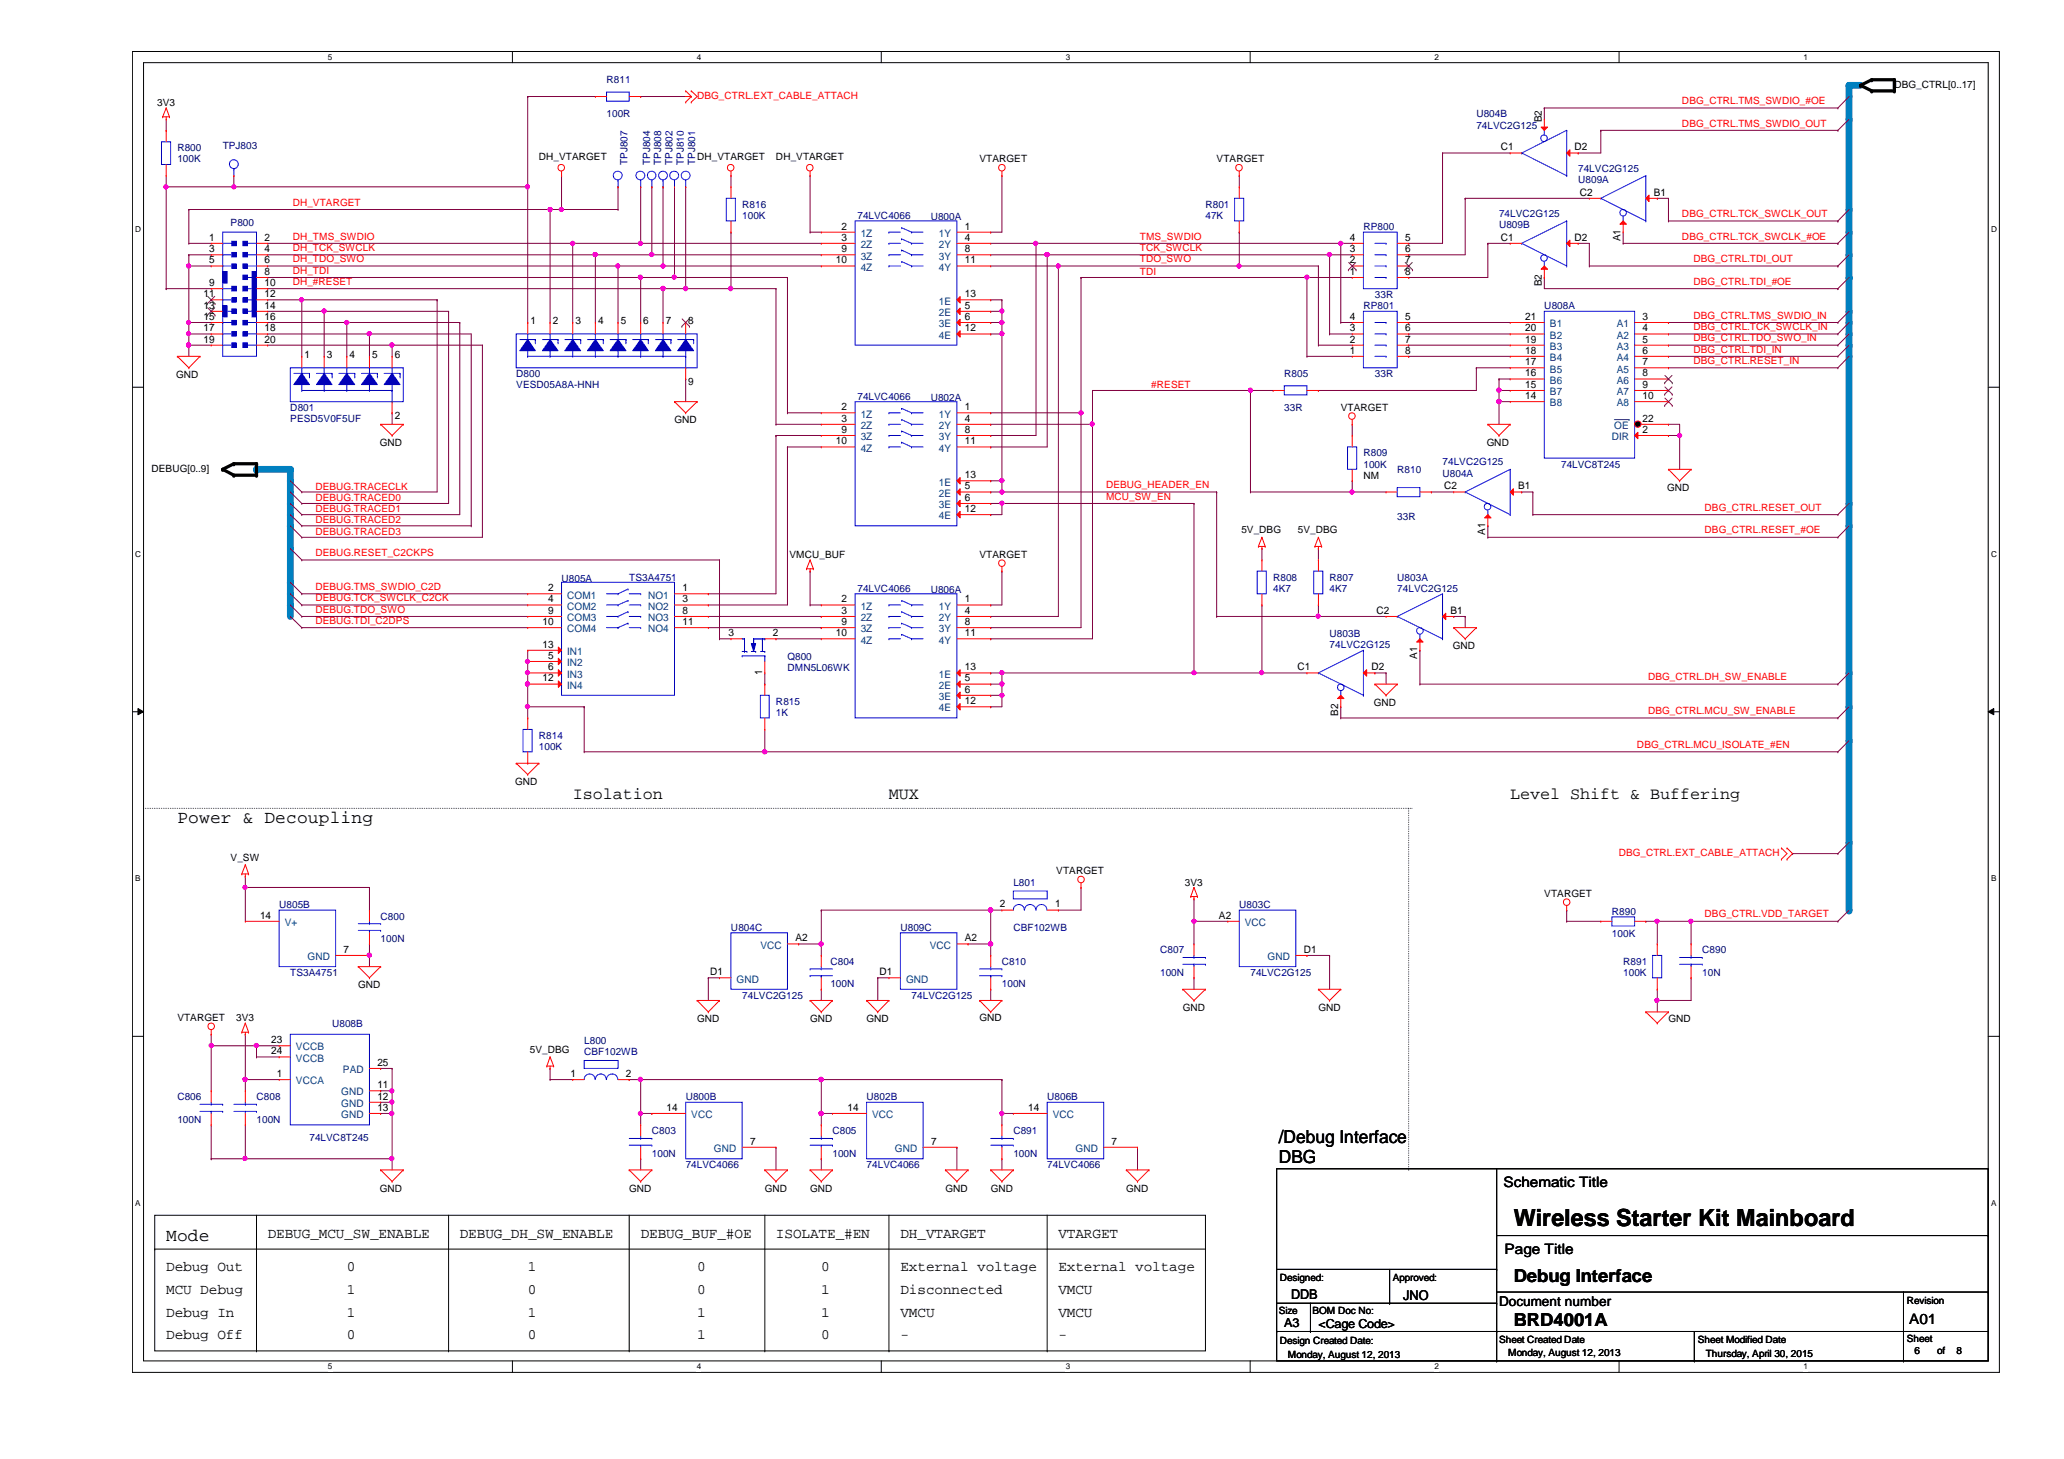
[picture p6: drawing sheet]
<svg xmlns="http://www.w3.org/2000/svg" width="297mm" height="210mm" viewBox="0 0 297 210" stroke-linecap="round" stroke-linejoin="round" font-family="sans-serif">
<defs><g id="words">
<text font-size="3.4" x="217.8" y="176.4">Wireless Starter Kit Mainboard</text>
<g font-size="2.6">
<text x="25.5" y="118.4">Power &amp; Decoupling</text>
<text x="184" y="167.3">DBG</text>
<text x="184" y="164.5">/Debug Interface</text>
<text x="23.9" y="178.5">Mode</text>
<text x="217.8" y="184.4">Debug Interface</text>
<text x="217.8" y="190.8">BRD4001A</text>
</g>
<g font-size="2.4">
<text x="82.4" y="115">Isolation</text>
<text x="127.9" y="115">MUX</text>
<text x="217.3" y="115">Level Shift &amp; Buffering</text>
</g>
<g font-size="2.1">
<text x="216.4" y="170.7">Schematic Title</text>
<text x="38.5" y="178.1">DEBUG_MCU_SW_ENABLE</text>
<text x="66.2" y="178.1">DEBUG_DH_SW_ENABLE</text>
<text x="92.2" y="178.1">DEBUG_BUF_#OE</text>
<text x="111.7" y="178.1">ISOLATE_#EN</text>
<text x="129.6" y="178.1">DH_VTARGET</text>
<text x="152.3" y="178.1">VTARGET</text>
<text x="23.9" y="182.9">Debug Out</text>
<text x="49.9" y="182.9">0</text>
<text x="75.9" y="182.9">1</text>
<text x="100.3" y="182.9">0</text>
<text x="118.2" y="182.9">0</text>
<text x="129.6" y="182.9">External voltage</text>
<text x="152.3" y="182.9">External voltage</text>
<text x="216.5" y="180.5">Page Title</text>
<text x="23.9" y="186.2">MCU Debug</text>
<text x="23.9" y="189.4">Debug In</text>
<text x="49.9" y="189.4">1</text>
<text x="49.9" y="186.2">1</text>
<text x="75.9" y="189.4">1</text>
<text x="75.9" y="186.2">0</text>
<text x="100.3" y="189.4">1</text>
<text x="100.3" y="186.2">0</text>
<text x="118.2" y="186.2">1</text>
<text x="118.2" y="189.4">1</text>
<text x="129.6" y="189.4">VMCU</text>
<text x="129.6" y="186.2">Disconnected</text>
<text x="152.3" y="189.4">VMCU</text>
<text x="152.3" y="186.2">VMCU</text>
<text x="274.7" y="190.5">A01</text>
<text x="23.9" y="192.7">Debug Off</text>
<text x="49.9" y="192.7">0</text>
<text x="75.9" y="192.7">0</text>
<text x="100.3" y="192.7">1</text>
<text x="118.2" y="192.7">0</text>
<text x="129.6" y="192.7">-</text>
<text x="152.3" y="192.7">-</text>
</g>
<g font-size="1.9">
<text x="185.8" y="186.9">DDB</text>
<text x="201.9" y="187">JNO</text>
<text x="215.7" y="187.8">Document number</text>
</g>
<g font-size="1.8">
<text x="184.8" y="190.9">A3</text>
<text x="189.7" y="191">&lt;Cage Code&gt;</text>
</g>
<g font-size="1.5">
<text x="221.9" y="17.6" transform="rotate(-90 221.9 17.6)">B2</text>
<text x="216" y="21.6">C1</text>
<text x="226.6" y="21.6">D2</text>
<text x="227.4" y="28.2">C2</text>
<text x="238" y="28.2">B1</text>
<text x="30.1" y="34.6">1</text>
<text x="38.1" y="34.6">2</text>
<text x="121.1" y="33">2</text>
<text x="121.1" y="34.6">3</text>
<text x="138.9" y="33">1</text>
<text x="138.9" y="34.6">4</text>
<text x="194.3" y="34.6">4</text>
<text x="202.2" y="34.6">5</text>
<text x="216" y="34.6">C1</text>
<text x="226.6" y="34.6">D2</text>
<text x="233.2" y="34.7" transform="rotate(-90 233.2 34.7)">A1</text>
<text x="30.1" y="36.3">3</text>
<text x="30.1" y="37.9">5</text>
<text x="30.1" y="41.1">9</text>
<text x="38.1" y="36.3">4</text>
<text x="38.1" y="37.9">6</text>
<text x="38.1" y="39.5">8</text>
<text x="38.1" y="41.1">10</text>
<text x="120.3" y="37.9">10</text>
<text x="121.1" y="36.3">9</text>
<text x="138.9" y="36.3">8</text>
<text x="138.9" y="37.9">11</text>
<text x="194.3" y="39.5">1</text>
<text x="194.3" y="37.9">2</text>
<text x="194.3" y="36.3">3</text>
<text x="202.2" y="36.3">6</text>
<text x="202.2" y="37.9">7</text>
<text x="202.2" y="39.5">8</text>
<text x="221.9" y="41.2" transform="rotate(-90 221.9 41.2)">B2</text>
<text x="29.3" y="42.8">11</text>
<text x="29.3" y="44.4">13</text>
<text x="29.3" y="46">15</text>
<text x="29.3" y="47.7">17</text>
<text x="38.1" y="42.8">12</text>
<text x="38.1" y="44.4">14</text>
<text x="38.1" y="46">16</text>
<text x="38.1" y="47.7">18</text>
<text x="76.3" y="46.6">1</text>
<text x="79.5" y="46.6">2</text>
<text x="82.8" y="46.6">3</text>
<text x="86.1" y="46.6">4</text>
<text x="89.3" y="46.6">5</text>
<text x="92.6" y="46.6">6</text>
<text x="95.8" y="46.6">7</text>
<text x="99.1" y="46.6">8</text>
<text x="138.9" y="42.8">13</text>
<text x="138.9" y="44.4">5</text>
<text x="138.9" y="46">6</text>
<text x="138.9" y="47.7">12</text>
<text x="194.3" y="47.7">3</text>
<text x="194.3" y="46">4</text>
<text x="202.2" y="46">5</text>
<text x="202.2" y="47.7">6</text>
<text x="219.5" y="46">21</text>
<text x="219.5" y="47.7">20</text>
<text x="236.4" y="46">3</text>
<text x="236.4" y="47.7">4</text>
<text x="29.3" y="49.3">19</text>
<text x="38.1" y="49.3">20</text>
<text x="43.8" y="51.4">1</text>
<text x="47" y="51.4">3</text>
<text x="50.3" y="51.4">4</text>
<text x="53.6" y="51.4">5</text>
<text x="56.8" y="51.4">6</text>
<text x="194.3" y="50.9">1</text>
<text x="194.3" y="49.3">2</text>
<text x="202.2" y="49.3">7</text>
<text x="202.2" y="50.9">8</text>
<text x="219.5" y="49.3">19</text>
<text x="219.5" y="50.9">18</text>
<text x="219.5" y="52.5">17</text>
<text x="236.4" y="49.3">5</text>
<text x="236.4" y="50.9">6</text>
<text x="236.4" y="52.5">7</text>
<text x="99.1" y="55.4">9</text>
<text x="121.1" y="59">2</text>
<text x="138.9" y="59">1</text>
<text x="219.5" y="54.1">16</text>
<text x="219.5" y="55.8">15</text>
<text x="219.5" y="57.4">14</text>
<text x="236.4" y="54.1">8</text>
<text x="236.4" y="55.8">9</text>
<text x="236.4" y="57.4">10</text>
<text x="56.8" y="60.3">2</text>
<text x="120.3" y="63.9">10</text>
<text x="121.1" y="60.7">3</text>
<text x="121.1" y="62.3">9</text>
<text x="138.9" y="60.7">4</text>
<text x="138.9" y="62.3">8</text>
<text x="138.9" y="63.9">11</text>
<text x="236.4" y="60.7">22</text>
<text x="236.4" y="62.3">2</text>
<text x="138.9" y="68.8">13</text>
<text x="138.9" y="70.4">5</text>
<text x="207.9" y="70.4">C2</text>
<text x="218.5" y="70.4">B1</text>
<text x="138.9" y="72.1">6</text>
<text x="138.9" y="73.7">12</text>
<text x="213.7" y="77" transform="rotate(-90 213.7 77)">A1</text>
<text x="78.1" y="89.9">10</text>
<text x="78.9" y="85">2</text>
<text x="78.9" y="86.7">4</text>
<text x="78.9" y="88.3">9</text>
<text x="98.2" y="86.7">3</text>
<text x="98.2" y="88.3">8</text>
<text x="98.2" y="89.9">11</text>
<text x="98.2" y="85">1</text>
<text x="121.1" y="86.7">2</text>
<text x="121.1" y="88.3">3</text>
<text x="121.1" y="89.9">9</text>
<text x="138.9" y="86.7">1</text>
<text x="138.9" y="88.3">4</text>
<text x="138.9" y="89.9">8</text>
<text x="198.1" y="88.3">C2</text>
<text x="208.7" y="88.3">B1</text>
<text x="78.1" y="93.2">13</text>
<text x="78.9" y="94.8">5</text>
<text x="104.9" y="91.5">3</text>
<text x="111.2" y="91.5">2</text>
<text x="120.3" y="91.5">10</text>
<text x="138.9" y="91.5">11</text>
<text x="204" y="94.8" transform="rotate(-90 204 94.8)">A1</text>
<text x="78.1" y="98">12</text>
<text x="78.9" y="96.4">6</text>
<text x="109.7" y="97.1" transform="rotate(-90 109.7 97.1)">1</text>
<text x="138.9" y="96.4">13</text>
<text x="138.9" y="98">5</text>
<text x="138.9" y="99.7">6</text>
<text x="138.9" y="101.3">12</text>
<text x="186.7" y="96.4">C1</text>
<text x="197.4" y="96.4">D2</text>
<text x="192.6" y="103" transform="rotate(-90 192.6 103)">B2</text>
<text x="143.9" y="130.6">2</text>
<text x="151.8" y="130.6">1</text>
<text x="37.4" y="132.2">14</text>
<text x="49.4" y="137.1">7</text>
<text x="114.5" y="135.4">A2</text>
<text x="138.9" y="135.4">A2</text>
<text x="175.4" y="132.2">A2</text>
<text x="187.6" y="137.1">D1</text>
<text x="102.2" y="140.3">D1</text>
<text x="126.6" y="140.3">D1</text>
<text x="39" y="151.7">24</text>
<text x="39" y="150.1">23</text>
<text x="39.8" y="154.9">1</text>
<text x="54.3" y="153.3">25</text>
<text x="82.1" y="154.9">1</text>
<text x="90.1" y="154.9">2</text>
<text x="54.3" y="158.2">12</text>
<text x="54.3" y="156.5">11</text>
<text x="54.3" y="159.8">13</text>
<text x="95.9" y="159.8">14</text>
<text x="122" y="159.8">14</text>
<text x="148" y="159.8">14</text>
<text x="107.9" y="164.7">7</text>
<text x="134" y="164.7">7</text>
<text x="160" y="164.7">7</text>
</g>
<g font-size="1.5" fill="#004080">
<text x="123.9" y="34.1">1Z</text>
<text x="123.9" y="35.7">2Z</text>
<text x="135.1" y="34.1">1Y</text>
<text x="135.1" y="35.7">2Y</text>
<text x="123.9" y="37.3">3Z</text>
<text x="123.9" y="38.9">4Z</text>
<text x="135.1" y="37.3">3Y</text>
<text x="135.1" y="38.9">4Y</text>
<text x="135.1" y="43.8">1E</text>
<text x="135.1" y="45.5">2E</text>
<text x="135.1" y="47.1">3E</text>
<text x="223.1" y="47.1">B1</text>
<text x="232.7" y="47.1">A1</text>
<text x="135.1" y="48.7">4E</text>
<text x="223.1" y="48.7">B2</text>
<text x="223.1" y="50.3">B3</text>
<text x="223.1" y="51.9">B4</text>
<text x="223.1" y="53.6">B5</text>
<text x="232.7" y="48.7">A2</text>
<text x="232.7" y="50.3">A3</text>
<text x="232.7" y="51.9">A4</text>
<text x="232.7" y="53.6">A5</text>
<text x="223.1" y="55.2">B6</text>
<text x="223.1" y="56.9">B7</text>
<text x="223.1" y="58.5">B8</text>
<text x="232.7" y="55.2">A6</text>
<text x="232.7" y="56.9">A7</text>
<text x="232.7" y="58.5">A8</text>
<text x="123.9" y="60.1">1Z</text>
<text x="123.9" y="61.7">2Z</text>
<text x="123.9" y="63.3">3Z</text>
<text x="123.9" y="65">4Z</text>
<text x="135.1" y="60.1">1Y</text>
<text x="135.1" y="61.7">2Y</text>
<text x="135.1" y="63.3">3Y</text>
<text x="135.1" y="65">4Y</text>
<text x="231.9" y="63.3">DIR</text>
<text x="232.3" y="61.7">OE</text>
<text x="135.1" y="69.8">1E</text>
<text x="135.1" y="71.5">2E</text>
<text x="135.1" y="73.1">3E</text>
<text x="135.1" y="74.7">4E</text>
<text x="81.6" y="86.1">COM1</text>
<text x="81.6" y="87.7">COM2</text>
<text x="81.6" y="89.4">COM3</text>
<text x="93.3" y="87.7">NO2</text>
<text x="93.3" y="89.4">NO3</text>
<text x="93.3" y="86.1">NO1</text>
<text x="123.9" y="87.7">1Z</text>
<text x="123.9" y="89.4">2Z</text>
<text x="135.1" y="87.7">1Y</text>
<text x="135.1" y="89.4">2Y</text>
<text x="81.6" y="91">COM4</text>
<text x="81.6" y="94.2">IN1</text>
<text x="81.6" y="95.8">IN2</text>
<text x="93.3" y="91">NO4</text>
<text x="123.9" y="91">3Z</text>
<text x="123.9" y="92.6">4Z</text>
<text x="135.1" y="91">3Y</text>
<text x="135.1" y="92.6">4Y</text>
<text x="81.6" y="97.5">IN3</text>
<text x="81.6" y="99.1">IN4</text>
<text x="135.1" y="97.5">1E</text>
<text x="135.1" y="99.1">2E</text>
<text x="135.1" y="100.7">3E</text>
<text x="135.1" y="102.4">4E</text>
<text x="41" y="133.2">V+</text>
<text x="109.4" y="136.5">VCC</text>
<text x="133.8" y="136.5">VCC</text>
<text x="179.2" y="133.2">VCC</text>
<text x="44.2" y="138.1">GND</text>
<text x="106" y="141.4">GND</text>
<text x="130.4" y="141.4">GND</text>
<text x="182.4" y="138.1">GND</text>
<text x="42.6" y="156">VCCA</text>
<text x="42.6" y="152.7">VCCB</text>
<text x="42.6" y="151.1">VCCB</text>
<text x="49.4" y="154.4">PAD</text>
<text x="49.1" y="159.3">GND</text>
<text x="49.1" y="157.6">GND</text>
<text x="49.1" y="160.9">GND</text>
<text x="99.5" y="160.9">VCC</text>
<text x="125.5" y="160.9">VCC</text>
<text x="151.5" y="160.9">VCC</text>
<text x="102.7" y="165.7">GND</text>
<text x="128.8" y="165.7">GND</text>
<text x="154.8" y="165.7">GND</text>
</g>
<g font-size="1.4" fill="#000080">
<text x="87.3" y="12">R811</text>
<text x="87.3" y="16.9">100R</text>
<text x="212.5" y="16.9">U804B</text>
<text x="25.5" y="21.8">R800</text>
<text x="25.5" y="23.4">100K</text>
<text x="32" y="21.4">TPJ803</text>
<text x="90.3" y="23.8" transform="rotate(-90 90.3 23.8)">TPJ807</text>
<text x="93.6" y="23.8" transform="rotate(-90 93.6 23.8)">TPJ804</text>
<text x="95.2" y="23.8" transform="rotate(-90 95.2 23.8)">TPJ808</text>
<text x="96.8" y="23.8" transform="rotate(-90 96.8 23.8)">TPJ802</text>
<text x="98.4" y="23.8" transform="rotate(-90 98.4 23.8)">TPJ810</text>
<text x="100" y="23.8" transform="rotate(-90 100 23.8)">TPJ801</text>
<text x="212.5" y="18.5">74LVC2G125</text>
<text x="106.8" y="29.9">R816</text>
<text x="173.5" y="29.9">R801</text>
<text x="227.1" y="26.3">U809A</text>
<text x="227.1" y="24.7">74LVC2G125</text>
<text x="33.2" y="32.5">P800</text>
<text x="106.8" y="31.5">100K</text>
<text x="123.4" y="31.5">74LVC4066</text>
<text x="133.9" y="31.7">U800A</text>
<text x="173.5" y="31.5">47K</text>
<text x="196.2" y="33.1">RP800</text>
<text x="215.7" y="32.8">U809B</text>
<text x="215.7" y="31.2">74LVC2G125</text>
<text x="196.2" y="44.5">RP801</text>
<text x="197.9" y="42.9">33R</text>
<text x="222.2" y="44.5">U808A</text>
<text x="41.8" y="59.1">D801</text>
<text x="74.3" y="54.3">D800</text>
<text x="74.3" y="55.9">VESD05A8A-HNH</text>
<text x="123.4" y="57.5">74LVC4066</text>
<text x="133.9" y="57.7">U802A</text>
<text x="184.8" y="54.3">R805</text>
<text x="184.8" y="59.1">33R</text>
<text x="197.9" y="54.3">33R</text>
<text x="41.8" y="60.7">PESD5V0F5UF</text>
<text x="196.2" y="65.7">R809</text>
<text x="196.2" y="67.3">100K</text>
<text x="201.1" y="68.1">R810</text>
<text x="207.6" y="68.6">U804A</text>
<text x="207.6" y="66.9">74LVC2G125</text>
<text x="224.7" y="67.3">74LVC8T245</text>
<text x="201.1" y="74.8">33R</text>
<text x="80.8" y="83.7">U805A</text>
<text x="90.6" y="83.5">TS3A4751</text>
<text x="183.2" y="83.5">R808</text>
<text x="191.3" y="83.5">R807</text>
<text x="201.1" y="83.5">U803A</text>
<text x="123.4" y="85.1">74LVC4066</text>
<text x="133.9" y="85.3">U806A</text>
<text x="183.2" y="85.1">4K7</text>
<text x="191.3" y="85.1">4K7</text>
<text x="201.1" y="85.1">74LVC2G125</text>
<text x="113.3" y="94.9">Q800</text>
<text x="191.3" y="91.7">U803B</text>
<text x="191.3" y="93.3">74LVC2G125</text>
<text x="111.7" y="101.4">R815</text>
<text x="113.3" y="96.5">DMN5L06WK</text>
<text x="77.6" y="106.3">R814</text>
<text x="77.6" y="107.9">100K</text>
<text x="111.7" y="103">1K</text>
<text x="40.2" y="130.7">U805B</text>
<text x="145.8" y="127.4">L801</text>
<text x="178.4" y="130.7">U803C</text>
<text x="232" y="131.7">R890</text>
<text x="54.8" y="132.3">C800</text>
<text x="54.8" y="135.6">100N</text>
<text x="105.2" y="133.9">U804C</text>
<text x="129.6" y="133.9">U809C</text>
<text x="145.8" y="133.9">CBF102WB</text>
<text x="167" y="137.2">C807</text>
<text x="232" y="134.9">100K</text>
<text x="245" y="137.2">C890</text>
<text x="41.8" y="140.4">TS3A4751</text>
<text x="106.8" y="143.7">74LVC2G125</text>
<text x="119.5" y="138.8">C804</text>
<text x="119.5" y="142">100N</text>
<text x="131.2" y="143.7">74LVC2G125</text>
<text x="144.2" y="138.8">C810</text>
<text x="144.2" y="142">100N</text>
<text x="167" y="140.4">100N</text>
<text x="180" y="140.4">74LVC2G125</text>
<text x="233.6" y="138.8">R891</text>
<text x="233.6" y="140.4">100K</text>
<text x="245" y="140.4">10N</text>
<text x="47.8" y="147.7">U808B</text>
<text x="84.1" y="150.2">L800</text>
<text x="84.1" y="151.8">CBF102WB</text>
<text x="25.5" y="158.3">C806</text>
<text x="25.5" y="161.5">100N</text>
<text x="36.9" y="158.3">C808</text>
<text x="36.9" y="161.5">100N</text>
<text x="98.7" y="158.3">U800B</text>
<text x="124.7" y="158.3">U802B</text>
<text x="150.7" y="158.3">U806B</text>
<text x="44.5" y="164.2">74LVC8T245</text>
<text x="93.8" y="163.2">C803</text>
<text x="93.8" y="166.4">100N</text>
<text x="119.8" y="163.2">C805</text>
<text x="119.8" y="166.4">100N</text>
<text x="145.8" y="163.2">C891</text>
<text x="145.8" y="166.4">100N</text>
<text x="98.7" y="168.1">74LVC4066</text>
<text x="124.7" y="168.1">74LVC4066</text>
<text x="150.7" y="168.1">74LVC4066</text>
</g>
<g font-size="1.4">
<text x="22.6" y="15.2">3V3</text>
<text x="272.6" y="12.7">DBG_CTRL[0..17]</text>
<text x="77.6" y="23.1">DH_VTARGET</text>
<text x="100.3" y="23.1">DH_VTARGET</text>
<text x="111.7" y="23.1">DH_VTARGET</text>
<text x="141" y="23.4">VTARGET</text>
<text x="175.1" y="23.4">VTARGET</text>
<text x="25.4" y="54.4">GND</text>
<text x="193" y="59.1">VTARGET</text>
<text x="54.7" y="64.2">GND</text>
<text x="97.1" y="60.9">GND</text>
<text x="214" y="64.2">GND</text>
<text x="21.8" y="67.9">DEBUG[0..9]</text>
<text x="196.2" y="68.9">NM</text>
<text x="239.9" y="70.7">GND</text>
<text x="178.6" y="76.7">5V_DBG</text>
<text x="186.8" y="76.7">5V_DBG</text>
<text x="113.6" y="80.3">VMCU_BUF</text>
<text x="141" y="80.3">VTARGET</text>
<text x="209.1" y="93.4">GND</text>
<text x="197.7" y="101.6">GND</text>
<text x="74.1" y="112.9">GND</text>
<text x="33.2" y="123.8">V_SW</text>
<text x="152" y="125.8">VTARGET</text>
<text x="170.5" y="127.4">3V3</text>
<text x="222.2" y="129">VTARGET</text>
<text x="51.6" y="142.2">GND</text>
<text x="25.5" y="146.9">VTARGET</text>
<text x="34" y="146.9">3V3</text>
<text x="100.3" y="147.1">GND</text>
<text x="116.6" y="147.1">GND</text>
<text x="124.7" y="147.1">GND</text>
<text x="141" y="146.9">GND</text>
<text x="170.2" y="145.5">GND</text>
<text x="189.7" y="145.5">GND</text>
<text x="240.1" y="147.1">GND</text>
<text x="76.2" y="151.5">5V_DBG</text>
<text x="54.7" y="171.4">GND</text>
<text x="90.6" y="171.4">GND</text>
<text x="110.1" y="171.4">GND</text>
<text x="116.6" y="171.4">GND</text>
<text x="136.1" y="171.4">GND</text>
<text x="142.6" y="171.4">GND</text>
<text x="162.1" y="171.4">GND</text>
<text x="184.2" y="184.3">Designed:</text>
<text x="200.4" y="184.3">Approved:</text>
<text x="184" y="189">Size</text>
<text x="188.9" y="189">BOM Doc No:</text>
<text x="274.4" y="187.6">Revision</text>
<text x="184.2" y="193.4">Design Created Date:</text>
<text x="185.3" y="195.4">Monday, August 12, 2013</text>
<text x="215.7" y="193.3">Sheet Created Date</text>
<text x="217" y="195">Monday, August 12, 2013</text>
<text x="244.3" y="193.3">Sheet Modified Date</text>
<text x="245.5" y="195.2">Thursday, April 30, 2015</text>
<text x="274.4" y="193.1">Sheet</text>
<text x="275.5" y="194.9">6</text>
<text x="278.8" y="194.9">of</text>
<text x="281.6" y="194.9">8</text>
</g>
<g font-size="1.4" fill="#f00">
<text x="100.3" y="14.3">DBG_CTRL.EXT_CABLE_ATTACH</text>
<text x="242.1" y="15">DBG_CTRL.TMS_SWDIO_#OE</text>
<text x="242.1" y="18.2">DBG_CTRL.TMS_SWDIO_OUT</text>
<text x="42.1" y="29.6">DH_VTARGET</text>
<text x="42.1" y="34.5">DH_TMS_SWDIO</text>
<text x="164" y="34.5">TMS_SWDIO</text>
<text x="242.1" y="34.5">DBG_CTRL.TCK_SWCLK_#OE</text>
<text x="242.1" y="31.2">DBG_CTRL.TCK_SWCLK_OUT</text>
<text x="42.1" y="37.7">DH_TDO_SWO</text>
<text x="42.1" y="41">DH_#RESET</text>
<text x="42.1" y="36.1">DH_TCK_SWCLK</text>
<text x="42.1" y="39.4">DH_TDI</text>
<text x="164" y="36.1">TCK_SWCLK</text>
<text x="164" y="37.7">TDO_SWO</text>
<text x="164" y="39.6">TDI</text>
<text x="243.7" y="41">DBG_CTRL.TDI_#OE</text>
<text x="243.7" y="37.7">DBG_CTRL.TDI_OUT</text>
<text x="243.7" y="45.8">DBG_CTRL.TMS_SWDIO_IN</text>
<text x="243.7" y="47.5">DBG_CTRL.TCK_SWCLK_IN</text>
<text x="243.7" y="49.1">DBG_CTRL.TDO_SWO_IN</text>
<text x="243.7" y="50.7">DBG_CTRL.TDI_IN</text>
<text x="243.7" y="52.4">DBG_CTRL.RESET_IN</text>
<text x="165.7" y="55.8">#RESET</text>
<text x="45.4" y="70.4">DEBUG.TRACECLK</text>
<text x="159.2" y="71.9">MCU_SW_EN</text>
<text x="159.2" y="70.2">DEBUG_HEADER_EN</text>
<text x="45.4" y="77">DEBUG.TRACED3</text>
<text x="45.4" y="75.3">DEBUG.TRACED2</text>
<text x="45.4" y="73.7">DEBUG.TRACED1</text>
<text x="45.4" y="72.1">DEBUG.TRACED0</text>
<text x="245.3" y="76.7">DBG_CTRL.RESET_#OE</text>
<text x="245.3" y="73.5">DBG_CTRL.RESET_OUT</text>
<text x="45.4" y="80">DEBUG.RESET_C2CKPS</text>
<text x="45.4" y="84.9">DEBUG.TMS_SWDIO_C2D</text>
<text x="45.4" y="86.5">DEBUG.TCK_SWCLK_C2CK</text>
<text x="45.4" y="89.7">DEBUG.TDI_C2DPS</text>
<text x="45.4" y="88.1">DEBUG.TDO_SWO</text>
<text x="237.2" y="97.9">DBG_CTRL.DH_SW_ENABLE</text>
<text x="235.6" y="107.6">DBG_CTRL.MCU_ISOLATE_#EN</text>
<text x="237.2" y="102.7">DBG_CTRL.MCU_SW_ENABLE</text>
<text x="233" y="123.2">DBG_CTRL.EXT_CABLE_ATTACH</text>
<text x="245.3" y="132">DBG_CTRL.VDD_TARGET</text>
</g>
<g font-size="1.2">
<text x="47.2" y="8.6">5</text>
<text x="100.3" y="8.6">4</text>
<text x="153.4" y="8.6">3</text>
<text x="206.5" y="8.6">2</text>
<text x="259.5" y="8.6">1</text>
<text x="19.5" y="33.4">D</text>
<text x="286.6" y="33.4">D</text>
<text x="19.5" y="80.1">C</text>
<text x="286.6" y="80.1">C</text>
<text x="19.5" y="126.8">B</text>
<text x="286.6" y="126.8">B</text>
<text x="19.5" y="173.5">A</text>
<text x="286.6" y="173.5">A</text>
<text x="47.2" y="197">5</text>
<text x="100.3" y="197">4</text>
<text x="153.4" y="197">3</text>
<text x="206.5" y="197">2</text>
<text x="259.5" y="197">1</text>
</g>
</g></defs>
<path d="M19.1 7.4h268.6v190h-268.6zM20.7 9h265.4v186.8h-265.4z" fill="none" stroke="#000" stroke-width=".14"/>
<g fill="#fff">
<path d="M47.2 7.6h.6v1.3h-.6z"/>
<path d="M47.2 196h.6v1.3h-.6z"/>
</g>
<path d="M73.7 7.4v1.6M73.7 195.8v1.6" fill="none" stroke="#000" stroke-width=".14"/>
<g fill="#fff">
<path d="M100.3 7.6h.6v1.3h-.6z"/>
<path d="M100.3 196h.6v1.3h-.6z"/>
</g>
<path d="M126.8 7.4v1.6M126.8 195.8v1.6" fill="none" stroke="#000" stroke-width=".14"/>
<g fill="#fff">
<path d="M153.4 7.6h.6v1.3h-.6z"/>
<path d="M153.4 196h.6v1.3h-.6z"/>
</g>
<path d="M179.9 7.4v1.6M179.9 195.8v1.6" fill="none" stroke="#000" stroke-width=".14"/>
<g fill="#fff">
<path d="M206.5 7.6h.6v1.3h-.6z"/>
<path d="M206.5 196h.6v1.3h-.6z"/>
</g>
<path d="M233 7.4v1.6M233 195.8v1.6" fill="none" stroke="#000" stroke-width=".14"/>
<g fill="#fff">
<path d="M259.5 7.6h.6v1.3h-.6z"/>
<path d="M259.5 196h.6v1.3h-.6z"/>
<path d="M19.5 32.3h.8v1.4h-.8z"/>
<path d="M286.6 32.3h.8v1.4h-.8z"/>
<path d="M19.5 79h.8v1.3h-.8z"/>
<path d="M286.6 79h.8v1.3h-.8z"/>
</g>
<path d="M19.1 55.7h1.6M286.1 55.7h1.6" fill="none" stroke="#000" stroke-width=".14"/>
<g fill="#fff">
<path d="M19.5 125.7h.7v1.3h-.7z"/>
<path d="M286.6 125.7h.7v1.3h-.7z"/>
</g>
<path d="M19.1 102.4h1.6M19.9 101.9l.8 .5-.8 .4zM286.1 102.4l.8-.5v.9zM286.1 102.4h1.6" fill="none" stroke="#000" stroke-width=".14"/>
<path d="M19.9 101.9l.8 .5-.8 .4zM286.1 102.4l.8-.5v.9z" fill="#000"/>
<g fill="#fff">
<path d="M19.5 172.4h.7v1.3h-.7z"/>
<path d="M286.6 172.4h.7v1.3h-.7z"/>
</g>
<g fill="none" stroke="#000" stroke-width=".14">
<path d="M19.1 149.1h1.6M286.1 149.1h1.6M22.3 174.8h151.2v19.6h-151.2zM22.3 179.7h.1M22.3 179.7h151.2M36.9 174.8v19.6M64.6 174.8v19.6M90.6 174.8v19.6M110.1 174.8v19.6M127.9 174.8v19.6M150.7 174.8v19.6M36.9 194.4h.1"/>
<path d="M64.6 194.4h.1M90.6 194.4h.1M110.1 194.4h.1M127.9 194.4h.1M150.7 194.4h.1"/>
</g>
<path d="M20.7 116.3h182.5M202.7 116.3v52M203.2 116.3h.1M202.7 168.3h.1" fill="none" stroke="#000" stroke-width=".14" stroke-dasharray="0 .3"/>
<g fill="none" stroke="#800040" stroke-width=".14">
<path d="M222.3 15.5h.1M222.3 15.5h42.2M142.6 35h6.5M142.6 36.7h8.1M149.1 35h.1M150.7 36.7h.1M227.1 35h.1M227.1 22h.1M227.1 35h1.6M227.1 22h3.3M238.5 28.5h.1M238.5 28.5h1.6"/>
<path d="M98.7 41.5h.1M98.7 41.5h6.5M215.7 57.8h.1M215.7 57.8v3.2M194.6 70.8h.1M194.6 70.8h4.9M214.1 77.3h.1M214.1 77.3h50.4"/>
</g>
<circle cx="105.1" cy="41.5" r=".31" fill="#f0f"/>
<circle cx="105.1" cy="41.5" r=".31" fill="none" stroke="#f0f" stroke-width=".14"/>
<path d="M178.4 33.4h.1M178.4 33.4v4.9M144.2 48v21.2M144.2 69.2h.1" fill="none" stroke="#800040" stroke-width=".14"/>
<circle cx="144.2" cy="48" r=".3" fill="#f0f"/>
<circle cx="144.2" cy="48" r=".3" fill="none" stroke="#f0f" stroke-width=".14"/>
<circle cx="144.2" cy="69.1" r=".3" fill="#f0f"/>
<circle cx="144.2" cy="69.1" r=".3" fill="none" stroke="#f0f" stroke-width=".14"/>
<path d="M142.6 44.8h.1M142.6 48h.1M142.6 46.4h.1M142.6 44.8h1.6M142.6 48h1.6M144.2 44.8h.1M144.2 44.8v1.6h-1.6M142.6 69.2h.1M142.6 69.2h1.6M144.2 98.4h.1M144.2 98.4v1.6h-1.6M142.6 100h.1" fill="none" stroke="#800040" stroke-width=".14"/>
<circle cx="144.2" cy="100" r=".3" fill="#f0f"/>
<circle cx="144.2" cy="100" r=".3" fill="none" stroke="#f0f" stroke-width=".14"/>
<g fill="none" stroke="#800040" stroke-width=".14">
<path d="M142.6 33.4h.1M144.2 25.3h.1M144.2 25.3v8.1h-1.6M171.8 72.4h.1M171.8 72.4v24.4M206 70.8h.1M206 70.8h3.2M116.6 82.2h.1M116.6 87h.1M116.6 87h1.6M116.6 82.2v4.8M142.6 87h.1"/>
<path d="M142.6 96.8h.1M142.6 98.4h.1M142.6 96.8h1.6M144.2 82.2h.1M144.2 96.8h.1M144.2 82.2v4.8h-1.6M144.2 96.8v1.6h-1.6M142.6 101.7h.1M144.2 100h.1M144.2 100v1.7h-1.6"/>
</g>
<circle cx="144.2" cy="98.4" r=".31" fill="#f0f"/>
<circle cx="144.2" cy="98.4" r=".31" fill="none" stroke="#f0f" stroke-width=".14"/>
<path d="M142.6 43.1h.1M142.6 43.1h1.6M144.2 43.1h.1M144.2 43.1v1.7" fill="none" stroke="#800040" stroke-width=".14"/>
<circle cx="144.2" cy="44.7" r=".3" fill="#f0f"/>
<circle cx="144.2" cy="44.7" r=".3" fill="none" stroke="#f0f" stroke-width=".14"/>
<path d="M215.7 56.2h.1M215.7 57.8h.1M215.7 56.2h1.6M215.7 57.8h1.6M215.7 56.2v1.6M194.6 69.2h.1M194.6 61h.1M194.6 61v1.7M194.6 69.2v1.6" fill="none" stroke="#800040" stroke-width=".14"/>
<circle cx="215.7" cy="57.8" r=".32" fill="#f0f"/>
<circle cx="215.7" cy="57.8" r=".32" fill="none" stroke="#f0f" stroke-width=".14"/>
<circle cx="215.7" cy="56.1" r=".31" fill="#f0f"/>
<circle cx="215.7" cy="56.1" r=".31" fill="none" stroke="#f0f" stroke-width=".14"/>
<path d="M142.6 38.3h9.7M152.3 38.3h.1M178.4 38.3h.1M178.4 38.3h11.3M240.1 62.7h.1M240.1 62.7h1.6" fill="none" stroke="#800040" stroke-width=".14"/>
<circle cx="241.7" cy="62.6" r=".3" fill="#f0f"/>
<circle cx="241.7" cy="62.6" r=".3" fill="none" stroke="#f0f" stroke-width=".14"/>
<path d="M38.5 38.3h50.4M88.9 38.3h.1M240.1 61h.1M240.1 61h1.6" fill="none" stroke="#800040" stroke-width=".14"/>
<circle cx="88.9" cy="38.3" r=".3" fill="#f0f"/>
<circle cx="88.9" cy="38.3" r=".3" fill="none" stroke="#f0f" stroke-width=".14"/>
<path d="M38.5 41.5h56.9M95.4 41.5h.1" fill="none" stroke="#800040" stroke-width=".14"/>
<circle cx="95.4" cy="41.5" r=".31" fill="#f0f"/>
<circle cx="95.4" cy="41.5" r=".31" fill="none" stroke="#f0f" stroke-width=".14"/>
<path d="M38.5 36.7h47.2M38.5 35h43.9M38.5 39.9h53.7M82.4 35h.1M85.7 36.7h.1M92.2 39.9h.1M98.7 54.5h.1M98.7 54.5v3.3" fill="none" stroke="#800040" stroke-width=".14"/>
<circle cx="92.2" cy="39.9" r=".3" fill="#f0f"/>
<circle cx="92.2" cy="39.9" r=".3" fill="none" stroke="#f0f" stroke-width=".14"/>
<g fill="none" stroke="#800040" stroke-width=".14">
<path d="M27.2 30.1h52M79.2 30.1h.1M92.2 35h.1M92.2 35h26M93.8 36.7h.1M93.8 36.7h24.4M95.4 38.3h.1M95.4 38.3h22.8M97.1 39.9h.1M97.1 39.9h16.2M43.4 85.4h.1M43.4 87h.1"/>
<path d="M43.4 90.3h.1M43.4 85.4h32.5M43.4 87h32.5M43.4 90.3h32.5M75.9 93.6h.1M75.9 93.6v1.6M75.9 98.4v3.3M75.9 101.7h.1"/>
</g>
<circle cx="75.9" cy="98.4" r=".31" fill="#f0f"/>
<circle cx="75.9" cy="98.4" r=".31" fill="none" stroke="#f0f" stroke-width=".14"/>
<path d="M75.9 96.8h.1M75.9 95.2h.1M75.9 95.2v3.2" fill="none" stroke="#800040" stroke-width=".14"/>
<circle cx="75.9" cy="96.8" r=".3" fill="#f0f"/>
<circle cx="75.9" cy="96.8" r=".3" fill="none" stroke="#f0f" stroke-width=".14"/>
<circle cx="75.9" cy="95.2" r=".3" fill="#f0f"/>
<circle cx="75.9" cy="95.2" r=".3" fill="none" stroke="#f0f" stroke-width=".14"/>
<path d="M110.1 108.2h.1M110.1 108.2h154.4" fill="none" stroke="#800040" stroke-width=".14"/>
<circle cx="110.1" cy="108.2" r=".31" fill="#f0f"/>
<circle cx="110.1" cy="108.2" r=".31" fill="none" stroke="#f0f" stroke-width=".14"/>
<path d="M144.2 46.4h.1M144.2 46.4v1.6" fill="none" stroke="#800040" stroke-width=".14"/>
<circle cx="144.2" cy="46.4" r=".3" fill="#f0f"/>
<circle cx="144.2" cy="46.4" r=".3" fill="none" stroke="#f0f" stroke-width=".14"/>
<path d="M88.9 26.9h.1M88.9 26.9v3.2M97.1 26.9h.1M97.1 26.9v13" fill="none" stroke="#800040" stroke-width=".14"/>
<circle cx="97" cy="39.9" r=".3" fill="#f0f"/>
<circle cx="97" cy="39.9" r=".3" fill="none" stroke="#f0f" stroke-width=".14"/>
<path d="M92.2 26.9h.1M92.2 26.9v8.1M93.8 26.9h.1M93.8 26.9v9.8M95.4 26.9h.1M95.4 26.9v11.4" fill="none" stroke="#800040" stroke-width=".14"/>
<circle cx="95.4" cy="38.3" r=".3" fill="#f0f"/>
<circle cx="95.4" cy="38.3" r=".3" fill="none" stroke="#f0f" stroke-width=".14"/>
<path d="M98.7 26.9h.1M98.7 26.9v14.6" fill="none" stroke="#800040" stroke-width=".14"/>
<circle cx="98.7" cy="41.5" r=".31" fill="#f0f"/>
<circle cx="98.7" cy="41.5" r=".31" fill="none" stroke="#f0f" stroke-width=".14"/>
<g fill="none" stroke="#800040" stroke-width=".14">
<path d="M80.8 25.3h.1M80.8 25.3v4.8M105.2 25.3h.1M105.2 33.4h.1M105.2 25.3v1.6M105.2 33.4v8.1M116.6 25.3h.1M116.6 33.4h.1M116.6 25.3v8.1M116.6 33.4h1.6M105.2 41.5h.1M105.2 41.5h6.5"/>
<path d="M111.7 41.5h.1M111.7 41.5v19.5M111.7 61h.1M111.7 61h6.5M43.4 88.7h.1M43.4 88.7h32.5M92.2 155.3v4.9M92.2 160.2h.1"/>
</g>
<circle cx="92.2" cy="160.2" r=".3" fill="#f0f"/>
<circle cx="92.2" cy="160.2" r=".3" fill="none" stroke="#f0f" stroke-width=".14"/>
<path d="M35.3 166.7h.1M35.3 166.7h21.1" fill="none" stroke="#800040" stroke-width=".14"/>
<circle cx="56.4" cy="166.7" r=".3" fill="#f0f"/>
<circle cx="56.4" cy="166.7" r=".3" fill="none" stroke="#f0f" stroke-width=".14"/>
<circle cx="35.3" cy="166.7" r=".3" fill="#f0f"/>
<circle cx="35.3" cy="166.7" r=".3" fill="none" stroke="#f0f" stroke-width=".14"/>
<path d="M114.9 135.8h.1M114.9 135.8h3.3M118.2 135.8h.1M118.2 135.8v1.7" fill="none" stroke="#800040" stroke-width=".14"/>
<circle cx="118.2" cy="135.8" r=".31" fill="#f0f"/>
<circle cx="118.2" cy="135.8" r=".31" fill="none" stroke="#f0f" stroke-width=".14"/>
<path d="M56.4 160.2h.1M56.4 160.2v6.5" fill="none" stroke="#800040" stroke-width=".14"/>
<circle cx="56.4" cy="160.2" r=".3" fill="#f0f"/>
<circle cx="56.4" cy="160.2" r=".3" fill="none" stroke="#f0f" stroke-width=".14"/>
<path d="M90.6 155.3h.1M90.6 155.3h1.6M101.9 140.7h.1M101.9 140.7v3.2M101.9 140.7h1.6M118.2 155.3h.1M118.2 155.3v4.9" fill="none" stroke="#800040" stroke-width=".14"/>
<circle cx="118.2" cy="160.2" r=".31" fill="#f0f"/>
<circle cx="118.2" cy="160.2" r=".31" fill="none" stroke="#f0f" stroke-width=".14"/>
<path d="M54.8 156.9h.1M54.8 158.6h.1M54.8 156.9h1.6M56.4 156.9h.1M56.4 156.9v1.7h-1.6" fill="none" stroke="#800040" stroke-width=".14"/>
<circle cx="56.4" cy="158.5" r=".3" fill="#f0f"/>
<circle cx="56.4" cy="158.5" r=".3" fill="none" stroke="#f0f" stroke-width=".14"/>
<path d="M56.4 158.6h.1M56.4 158.6v1.6h-1.6M144.2 155.3h.1M144.2 155.3v4.9M30.4 166.7h.1M30.4 161.8v4.9M30.4 166.7h4.9M35.3 166.7h.1M35.3 161.8v4.9M54.8 160.2h.1" fill="none" stroke="#800040" stroke-width=".14"/>
<circle cx="144.2" cy="160.2" r=".3" fill="#f0f"/>
<circle cx="144.2" cy="160.2" r=".3" fill="none" stroke="#f0f" stroke-width=".14"/>
<path d="M30.4 150.5h.1M30.4 150.5v6.4" fill="none" stroke="#800040" stroke-width=".14"/>
<circle cx="30.4" cy="150.4" r=".3" fill="#f0f"/>
<circle cx="30.4" cy="150.4" r=".3" fill="none" stroke="#f0f" stroke-width=".14"/>
<path d="M92.2 155.3h.1M92.2 155.3h26" fill="none" stroke="#800040" stroke-width=".14"/>
<circle cx="92.1" cy="155.3" r=".31" fill="#f0f"/>
<circle cx="92.1" cy="155.3" r=".31" fill="none" stroke="#f0f" stroke-width=".14"/>
<path d="M171.8 132.5h.1M171.8 132.5v3.3M188.1 137.5h.1M188.1 137.5h3.2M79.2 153.7h.1M79.2 155.3h.1M79.2 153.7v1.6M79.2 155.3h3.2" fill="none" stroke="#800040" stroke-width=".14"/>
<circle cx="171.8" cy="132.5" r=".3" fill="#f0f"/>
<circle cx="171.8" cy="132.5" r=".3" fill="none" stroke="#f0f" stroke-width=".14"/>
<g fill="none" stroke="#800040" stroke-width=".14">
<path d="M30.4 150.5h.1M30.4 148.8h.1M30.4 150.5h6.5M30.4 148.8v1.7M35.3 155.3h.1M35.3 148.8h.1M35.3 155.3h4.9M35.3 148.8v6.5M171.8 140.7h.1M171.8 140.7v1.6M137.7 165.1h.1M137.7 165.1v3.2"/>
<path d="M163.7 165.1h.1M163.7 165.1v3.2"/>
</g>
<circle cx="35.3" cy="155.3" r=".31" fill="#f0f"/>
<circle cx="35.3" cy="155.3" r=".31" fill="none" stroke="#f0f" stroke-width=".14"/>
<path d="M35.3 127.7h.1M35.3 127.7v4.8M53.2 137.5h.1M53.2 137.5v1.6M118.2 130.9h.1M118.2 130.9v4.9M171.8 132.5h.1M171.8 132.5h4.9" fill="none" stroke="#800040" stroke-width=".14"/>
<circle cx="53.2" cy="137.4" r=".31" fill="#f0f"/>
<circle cx="53.2" cy="137.4" r=".31" fill="none" stroke="#f0f" stroke-width=".14"/>
<path d="M35.3 127.7h.1M35.3 126.1h.1M35.3 127.7h17.9M35.3 126.1v1.6M53.2 135.8h.1M53.2 127.7h.1M53.2 127.7v3.2M53.2 135.8v1.7" fill="none" stroke="#800040" stroke-width=".14"/>
<circle cx="35.3" cy="127.7" r=".3" fill="#f0f"/>
<circle cx="35.3" cy="127.7" r=".3" fill="none" stroke="#f0f" stroke-width=".14"/>
<path d="M118.2 155.3h26M144.2 155.3h.1" fill="none" stroke="#800040" stroke-width=".14"/>
<circle cx="118.2" cy="155.3" r=".32" fill="#f0f"/>
<circle cx="118.2" cy="155.3" r=".32" fill="none" stroke="#f0f" stroke-width=".14"/>
<path d="M238.5 143.9h.1M243.4 140.7h.1M243.4 140.7v3.2h-4.9M144.2 166.7h.1M144.2 166.7v1.6" fill="none" stroke="#800040" stroke-width=".14"/>
<circle cx="238.5" cy="143.9" r=".3" fill="#f0f"/>
<circle cx="238.5" cy="143.9" r=".3" fill="none" stroke="#f0f" stroke-width=".14"/>
<path d="M238.5 132.5h.1M238.5 132.5h4.9M243.4 132.5h.1M243.4 132.5v3.3M238.5 142.3h.1M238.5 142.3v1.6" fill="none" stroke="#800040" stroke-width=".14"/>
<circle cx="238.5" cy="132.5" r=".3" fill="#f0f"/>
<circle cx="238.5" cy="132.5" r=".3" fill="none" stroke="#f0f" stroke-width=".14"/>
<path d="M225.5 132.5h.1M225.5 132.5h4.9M236.9 132.5h.1M236.9 132.5h1.6M238.5 132.5h.1M238.5 132.5v3.3M243.4 132.5h.1M243.4 132.5h21.1M238.5 143.9h.1M238.5 143.9v1.7" fill="none" stroke="#800040" stroke-width=".14"/>
<circle cx="243.3" cy="132.5" r=".3" fill="#f0f"/>
<circle cx="243.3" cy="132.5" r=".3" fill="none" stroke="#f0f" stroke-width=".14"/>
<path d="M171.8 129.3h.1M171.8 129.3v3.2M225.5 130.9h.1M225.5 130.9v1.6M36.9 152.1h.1M36.9 150.5h.1M36.9 152.1h3.3M36.9 150.5v1.6" fill="none" stroke="#800040" stroke-width=".14"/>
<circle cx="36.9" cy="150.4" r=".31" fill="#f0f"/>
<circle cx="36.9" cy="150.4" r=".31" fill="none" stroke="#f0f" stroke-width=".14"/>
<path d="M35.3 155.3h.1M35.3 155.3v1.6M36.9 150.5h.1M36.9 150.5h3.3M54.8 153.7h.1M54.8 153.7h1.6M56.4 153.7h.1M56.4 153.7v3.2M56.4 166.7h.1M56.4 166.7v1.6" fill="none" stroke="#800040" stroke-width=".14"/>
<circle cx="56.4" cy="156.9" r=".3" fill="#f0f"/>
<circle cx="56.4" cy="156.9" r=".3" fill="none" stroke="#f0f" stroke-width=".14"/>
<path d="M240.1 46.4h.1M240.1 48h.1M240.1 49.7h.1M240.1 51.3h.1M240.1 52.9h.1M240.1 46.4h24.4M240.1 48h24.4M240.1 49.7h24.4M240.1 51.3h24.4M240.1 52.9h24.4" fill="none" stroke="#800040" stroke-width=".14"/>
<path d="M266.1 12.3h1.7" fill="none" stroke="#0080c0" stroke-width=".97"/>
<circle cx="266.1" cy="12.3" r=".49" fill="#0080c0"/>
<path d="M266.1 12.3v1.6" fill="none" stroke="#0080c0" stroke-width=".97"/>
<circle cx="266.1" cy="12.3" r=".49" fill="#0080c0"/>
<path d="M27.2 49.7h.1M27.2 48h.1M27.2 49.7h3.2M27.2 48v3.3M27.2 48h3.2" fill="none" stroke="#800040" stroke-width=".14"/>
<circle cx="27.1" cy="49.6" r=".31" fill="#f0f"/>
<circle cx="27.1" cy="49.6" r=".31" fill="none" stroke="#f0f" stroke-width=".14"/>
<path d="M27.2 46.4h.1M27.2 46.4h3.2M27.2 46.4v1.6" fill="none" stroke="#800040" stroke-width=".14"/>
<circle cx="27.1" cy="48" r=".3" fill="#f0f"/>
<circle cx="27.1" cy="48" r=".3" fill="none" stroke="#f0f" stroke-width=".14"/>
<path d="M27.2 35h.1M27.2 30.1h.1M27.2 36.7h.1M27.2 38.3h.1M27.2 35h3.2M27.2 30.1v4.9M27.2 36.7v9.7M27.2 36.7h3.2M27.2 38.3h3.2" fill="none" stroke="#800040" stroke-width=".14"/>
<circle cx="27.1" cy="46.4" r=".3" fill="#f0f"/>
<circle cx="27.1" cy="46.4" r=".3" fill="none" stroke="#f0f" stroke-width=".14"/>
<circle cx="27.1" cy="38.3" r=".3" fill="#f0f"/>
<circle cx="27.1" cy="38.3" r=".3" fill="none" stroke="#f0f" stroke-width=".14"/>
<path d="M38.5 44.8h8.2M38.5 46.4h11.4M38.5 48h14.7M38.5 49.7h17.9M46.7 44.8h.1M49.9 46.4h.1M53.2 48h.1M56.4 49.7h.1" fill="none" stroke="#800040" stroke-width=".14"/>
<circle cx="56.4" cy="49.6" r=".31" fill="#f0f"/>
<circle cx="56.4" cy="49.6" r=".31" fill="none" stroke="#f0f" stroke-width=".14"/>
<path d="M23.9 18.8h.1M23.9 17.1v1.7M92.2 13.9h.1M92.2 13.9h6.5M23.9 26.9h.1M23.9 25.3v16.2M23.9 26.9h9.8M33.7 26.9h.1M23.9 41.5h.1M23.9 41.5h6.5M38.5 43.1h4.9M43.4 43.1h.1" fill="none" stroke="#800040" stroke-width=".14"/>
<circle cx="23.9" cy="26.9" r=".3" fill="#f0f"/>
<circle cx="23.9" cy="26.9" r=".3" fill="none" stroke="#f0f" stroke-width=".14"/>
<g fill="none" stroke="#800040" stroke-width=".14">
<path d="M75.9 13.9h.1M75.9 13.9v13M75.9 13.9h9.8M113.3 39.9h.1M113.3 39.9v19.5M178.4 25.3h.1M178.4 25.3v1.6M62.9 43.1h.1M62.9 43.1v27.7h-19.5M64.6 44.8h.1M64.6 44.8v27.6h-21.2M66.2 46.4h.1"/>
<path d="M66.2 46.4v27.6h-22.8M67.8 48v27.6M69.4 49.7h.1M69.4 49.7v27.6h-26M113.3 59.4h.1M113.3 59.4h4.9M142.6 59.4h.1M142.6 59.4h13M43.4 77.3h.1M43.4 75.6h.1M43.4 74h.1M43.4 72.4h.1"/>
<path d="M43.4 70.8h.1M43.4 75.6h24.4M67.8 75.6h.1"/>
</g>
<circle cx="155.6" cy="59.4" r=".3" fill="#f0f"/>
<circle cx="155.6" cy="59.4" r=".3" fill="none" stroke="#f0f" stroke-width=".14"/>
<g fill="none" stroke="#800040" stroke-width=".14">
<path d="M222.3 15.5h.1M222.3 15.5v1.6M155.6 39.9h.1M155.6 39.9v19.5M188.1 39.9h.1M188.1 39.9v11.4M188.1 39.9h6.5M189.7 38.3h.1M189.7 38.3v11.4M191.3 36.7h.1M191.3 36.7v11.3M191.3 36.7h3.3"/>
<path d="M193 35h.1M193 35v11.4M193 35h1.6M222.3 39.9h.1M222.3 39.9v1.6h42.2M157.2 56.2h.1M157.2 56.2v4.8M188.1 51.3h.1M188.1 51.3h6.5M189.7 56.2h.1M189.7 49.7h.1M189.7 49.7h4.9"/>
<path d="M191.3 48h.1M191.3 48h3.3M193 46.4h.1M193 46.4h1.6M202.7 46.4h.1M202.7 48h.1M202.7 49.7h.1M202.7 51.3h.1M202.7 46.4h14.6M202.7 48h14.6M202.7 49.7h14.6M202.7 51.3h14.6"/>
<path d="M212.5 52.9h.1M212.5 52.9h4.8M212.5 52.9v3.3h-22.8M215.7 54.5h.1M215.7 54.5h1.6M215.7 54.5v1.7M264.5 41.5h.1"/>
</g>
<circle cx="188.1" cy="39.9" r=".3" fill="#f0f"/>
<circle cx="188.1" cy="39.9" r=".3" fill="none" stroke="#f0f" stroke-width=".14"/>
<g fill="none" stroke="#800040" stroke-width=".14">
<path d="M149.1 35h.1M149.1 35h43.9M149.1 35v27.7h-6.5M202.7 39.9h.1M202.7 36.7h.1M202.7 35h.1M207.6 22h.1M207.6 22v13h-4.9M207.6 22h9.7M210.9 28.5h.1M210.9 28.5v8.2h-8.2M210.9 28.5h17.8"/>
<path d="M214.1 35h.1M214.1 35h3.2M214.1 35v4.9h-11.4M142.6 62.7h.1"/>
</g>
<circle cx="193" cy="35" r=".3" fill="#f0f"/>
<circle cx="193" cy="35" r=".3" fill="none" stroke="#f0f" stroke-width=".14"/>
<circle cx="149.1" cy="35" r=".3" fill="#f0f"/>
<circle cx="149.1" cy="35" r=".3" fill="none" stroke="#f0f" stroke-width=".14"/>
<path d="M150.7 36.7h.1M150.7 36.7v27.6h-8.1M150.7 36.7h40.6M142.6 64.3h.1" fill="none" stroke="#800040" stroke-width=".14"/>
<circle cx="191.3" cy="36.6" r=".31" fill="#f0f"/>
<circle cx="191.3" cy="36.6" r=".31" fill="none" stroke="#f0f" stroke-width=".14"/>
<circle cx="150.7" cy="36.6" r=".31" fill="#f0f"/>
<circle cx="150.7" cy="36.6" r=".31" fill="none" stroke="#f0f" stroke-width=".14"/>
<path d="M152.3 38.3h.1M152.3 38.3v50.4h-9.7M152.3 38.3h26.1M142.6 88.7h.1" fill="none" stroke="#800040" stroke-width=".14"/>
<circle cx="178.3" cy="38.3" r=".3" fill="#f0f"/>
<circle cx="178.3" cy="38.3" r=".3" fill="none" stroke="#f0f" stroke-width=".14"/>
<circle cx="152.3" cy="38.3" r=".3" fill="#f0f"/>
<circle cx="152.3" cy="38.3" r=".3" fill="none" stroke="#f0f" stroke-width=".14"/>
<g fill="none" stroke="#800040" stroke-width=".14">
<path d="M155.6 39.9h.1M155.6 39.9h32.5M111.7 62.7h.1M111.7 62.7h6.5M111.7 62.7v22.7h-9.8M113.3 64.3h.1M113.3 64.3h4.9M113.3 64.3v22.7h-11.4M181.6 78.9h.1M181.6 78.9v1.7M101.9 85.4h.1M101.9 87h.1"/>
<path d="M101.9 90.3h16.3M101.9 88.7h16.3M118.2 88.7h.1M118.2 90.3h.1M142.6 90.3h.1M142.6 90.3h13M181.6 96.8h.1M181.6 87h.1M181.6 87v9.8M181.6 96.8h6.5M197.9 96.8h.1M197.9 96.8h1.6"/>
<path d="M199.5 96.8h.1M199.5 96.8v1.6"/>
</g>
<circle cx="181.6" cy="96.8" r=".3" fill="#f0f"/>
<circle cx="181.6" cy="96.8" r=".3" fill="none" stroke="#f0f" stroke-width=".14"/>
<path d="M180 70.8h.1M180 70.8h14.6M214.1 75.6h.1M214.1 75.6v1.7M142.6 91.9h.1M142.6 91.9h14.6M193 101.7h.1M193 103.3h.1M193 101.7v1.6M193 103.3h71.5" fill="none" stroke="#800040" stroke-width=".14"/>
<circle cx="194.6" cy="70.8" r=".3" fill="#f0f"/>
<circle cx="194.6" cy="70.8" r=".3" fill="none" stroke="#f0f" stroke-width=".14"/>
<path d="M180 56.2h.1M180 56.2v14.6" fill="none" stroke="#800040" stroke-width=".14"/>
<circle cx="180" cy="56.1" r=".3" fill="#f0f"/>
<circle cx="180" cy="56.1" r=".3" fill="none" stroke="#f0f" stroke-width=".14"/>
<path d="M180 56.2h.1M180 56.2h3.2M142.6 61h.1M142.6 61h14.6" fill="none" stroke="#800040" stroke-width=".14"/>
<circle cx="157.2" cy="61" r=".3" fill="#f0f"/>
<circle cx="157.2" cy="61" r=".3" fill="none" stroke="#f0f" stroke-width=".14"/>
<g fill="none" stroke="#800040" stroke-width=".14">
<path d="M157.2 56.2h.1M157.2 56.2h22.8M189.7 78.9h.1M189.7 78.9v1.7M175.1 88.7h.1M175.1 88.7h24.4M189.7 87h.1M189.7 88.7h.1M189.7 87v1.7M204.3 98.4h.1M204.3 93.6h.1M204.3 98.4h60.2"/>
<path d="M204.3 93.6v4.8M209.2 88.7h.1M209.2 88.7h1.7M210.9 88.7h.1M210.9 88.7v1.6"/>
</g>
<circle cx="189.7" cy="88.6" r=".3" fill="#f0f"/>
<circle cx="189.7" cy="88.6" r=".3" fill="none" stroke="#f0f" stroke-width=".14"/>
<path d="M142.6 70.8h.1M142.6 74h.1M142.6 72.4h.1M142.6 72.4h1.6M144.2 69.2h.1M144.2 72.4h.1M144.2 69.2v1.6h-1.6M144.2 72.4v1.6h-1.6M175.1 70.8h.1M175.1 70.8v17.9M171.8 96.8h.1M171.8 96.8h9.8" fill="none" stroke="#800040" stroke-width=".14"/>
<path d="M266.1 13.9v3.2" fill="none" stroke="#0080c0" stroke-width=".97"/>
<circle cx="266.1" cy="17.1" r=".49" fill="#0080c0"/>
<path d="M266.1 17.1v13" fill="none" stroke="#0080c0" stroke-width=".97"/>
<circle cx="266.1" cy="30.1" r=".49" fill="#0080c0"/>
<path d="M266.1 39.9v4.9" fill="none" stroke="#0080c0" stroke-width=".97"/>
<circle cx="266.1" cy="39.9" r=".49" fill="#0080c0"/>
<path d="M266.1 44.8v1.6" fill="none" stroke="#0080c0" stroke-width=".97"/>
<circle cx="266.1" cy="44.8" r=".49" fill="#0080c0"/>
<path d="M266.1 46.4v1.6" fill="none" stroke="#0080c0" stroke-width=".97"/>
<circle cx="266.1" cy="46.4" r=".49" fill="#0080c0"/>
<path d="M266.1 48v1.7" fill="none" stroke="#0080c0" stroke-width=".97"/>
<circle cx="266.1" cy="48" r=".49" fill="#0080c0"/>
<path d="M266.1 49.7v1.6" fill="none" stroke="#0080c0" stroke-width=".97"/>
<circle cx="266.1" cy="49.7" r=".49" fill="#0080c0"/>
<path d="M266.1 51.3v21.1" fill="none" stroke="#0080c0" stroke-width=".97"/>
<circle cx="266.1" cy="72.4" r=".49" fill="#0080c0"/>
<path d="M266.1 75.6v21.2" fill="none" stroke="#0080c0" stroke-width=".97"/>
<circle cx="266.1" cy="96.8" r=".49" fill="#0080c0"/>
<path d="M266.1 96.8v4.9" fill="none" stroke="#0080c0" stroke-width=".97"/>
<circle cx="266.1" cy="101.7" r=".49" fill="#0080c0"/>
<path d="M266.1 101.7v4.9" fill="none" stroke="#0080c0" stroke-width=".97"/>
<circle cx="266.1" cy="106.6" r=".49" fill="#0080c0"/>
<g fill="none" stroke="#800040" stroke-width=".14">
<path d="M155.6 59.4h.1M155.6 59.4v30.9M157.2 61h.1M157.2 61v30.9M139.3 135.8h.1M139.3 135.8h3.3M258 122.8h.1M258 122.8h6.5M118.2 142.3h.1M118.2 142.3v1.6M126.3 140.7h.1M126.3 140.7h1.6"/>
<path d="M126.3 140.7v3.2M92.2 166.7h.1M92.2 166.7v1.6M111.7 165.1h.1M111.7 165.1v3.2"/>
</g>
<circle cx="142.6" cy="135.8" r=".31" fill="#f0f"/>
<circle cx="142.6" cy="135.8" r=".31" fill="none" stroke="#f0f" stroke-width=".14"/>
<path d="M118.2 130.9h.1M118.2 130.9h24.4M142.6 135.8h.1M142.6 135.8v1.7M142.6 142.3h.1M142.6 142.3v1.6" fill="none" stroke="#800040" stroke-width=".14"/>
<circle cx="142.6" cy="130.9" r=".32" fill="#f0f"/>
<circle cx="142.6" cy="130.9" r=".32" fill="none" stroke="#f0f" stroke-width=".14"/>
<path d="M33.7 26.9h.1M33.7 25.3v1.6M33.7 26.9h42.2M142.6 130.9h.1M142.6 130.9v4.9M191.3 137.5h.1M191.3 137.5v4.8" fill="none" stroke="#800040" stroke-width=".14"/>
<circle cx="33.7" cy="26.9" r=".3" fill="#f0f"/>
<circle cx="33.7" cy="26.9" r=".3" fill="none" stroke="#f0f" stroke-width=".14"/>
<path d="M36.9 67.5h4.9" fill="none" stroke="#0080c0" stroke-width=".97"/>
<circle cx="36.9" cy="67.5" r=".49" fill="#0080c0"/>
<path d="M41.8 67.5v1.7" fill="none" stroke="#0080c0" stroke-width=".97"/>
<circle cx="41.8" cy="67.5" r=".49" fill="#0080c0"/>
<path d="M41.8 70.8v1.6" fill="none" stroke="#0080c0" stroke-width=".97"/>
<circle cx="41.8" cy="72.4" r=".49" fill="#0080c0"/>
<path d="M41.8 72.4v1.6" fill="none" stroke="#0080c0" stroke-width=".97"/>
<circle cx="41.8" cy="74" r=".49" fill="#0080c0"/>
<path d="M41.8 74v1.6" fill="none" stroke="#0080c0" stroke-width=".97"/>
<circle cx="41.8" cy="75.6" r=".49" fill="#0080c0"/>
<path d="M41.8 75.6v3.3" fill="none" stroke="#0080c0" stroke-width=".97"/>
<circle cx="41.8" cy="75.6" r=".49" fill="#0080c0"/>
<path d="M41.8 83.8v1.6" fill="none" stroke="#0080c0" stroke-width=".97"/>
<circle cx="41.8" cy="83.8" r=".49" fill="#0080c0"/>
<path d="M41.8 85.4v1.6" fill="none" stroke="#0080c0" stroke-width=".97"/>
<circle cx="41.8" cy="85.4" r=".49" fill="#0080c0"/>
<path d="M41.8 87v1.7" fill="none" stroke="#0080c0" stroke-width=".97"/>
<circle cx="41.8" cy="87" r=".49" fill="#0080c0"/>
<path d="M144.2 96.8h.1M144.2 96.8h27.6" fill="none" stroke="#800040" stroke-width=".14"/>
<circle cx="171.8" cy="96.8" r=".3" fill="#f0f"/>
<circle cx="171.8" cy="96.8" r=".3" fill="none" stroke="#f0f" stroke-width=".14"/>
<circle cx="144.2" cy="96.8" r=".3" fill="#f0f"/>
<circle cx="144.2" cy="96.8" r=".3" fill="none" stroke="#f0f" stroke-width=".14"/>
<g fill="none" stroke="#800040" stroke-width=".14">
<path d="M43.4 80.6h.1M43.4 80.6h60.1M142.6 130.9h.1M142.6 130.9h1.6M152.3 130.9h.1M155.6 127.7h.1M155.6 127.7v3.2h-3.3M92.2 160.2h.1M92.2 160.2v1.6M92.2 160.2h1.6M93.8 160.2h.1M118.2 160.2h.1"/>
<path d="M118.2 166.7h.1M118.2 160.2h1.6M118.2 160.2v1.6M118.2 166.7v1.6M144.2 160.2h.1M144.2 160.2h1.6M144.2 160.2v1.6"/>
</g>
<path d="M266.1 106.6v14.6" fill="none" stroke="#0080c0" stroke-width=".97"/>
<circle cx="266.1" cy="121.2" r=".49" fill="#0080c0"/>
<path d="M144.2 72.4h.1M144.2 72.4h27.6" fill="none" stroke="#800040" stroke-width=".14"/>
<circle cx="144.2" cy="72.4" r=".3" fill="#f0f"/>
<circle cx="144.2" cy="72.4" r=".3" fill="none" stroke="#f0f" stroke-width=".14"/>
<path d="M144.2 70.8h30.9M175.1 70.8h.1" fill="none" stroke="#800040" stroke-width=".14"/>
<circle cx="144.2" cy="70.8" r=".3" fill="#f0f"/>
<circle cx="144.2" cy="70.8" r=".3" fill="none" stroke="#f0f" stroke-width=".14"/>
<path d="M80.8 30.1h8.1M88.9 30.1h.1" fill="none" stroke="#800040" stroke-width=".14"/>
<circle cx="80.8" cy="30.1" r=".3" fill="#f0f"/>
<circle cx="80.8" cy="30.1" r=".3" fill="none" stroke="#f0f" stroke-width=".14"/>
<path d="M75.9 26.9v19.5M75.9 46.4h.1" fill="none" stroke="#800040" stroke-width=".14"/>
<circle cx="75.9" cy="26.9" r=".3" fill="#f0f"/>
<circle cx="75.9" cy="26.9" r=".3" fill="none" stroke="#f0f" stroke-width=".14"/>
<path d="M79.2 30.1h.1M79.2 30.1v16.3" fill="none" stroke="#800040" stroke-width=".14"/>
<circle cx="79.2" cy="30.1" r=".3" fill="#f0f"/>
<circle cx="79.2" cy="30.1" r=".3" fill="none" stroke="#f0f" stroke-width=".14"/>
<path d="M79.2 30.1h1.6M80.8 30.1h.1M82.4 35h.1M82.4 35v11.4M82.4 35h9.8M92.2 35h.1" fill="none" stroke="#800040" stroke-width=".14"/>
<circle cx="82.4" cy="35" r=".3" fill="#f0f"/>
<circle cx="82.4" cy="35" r=".3" fill="none" stroke="#f0f" stroke-width=".14"/>
<circle cx="92.2" cy="35" r=".3" fill="#f0f"/>
<circle cx="92.2" cy="35" r=".3" fill="none" stroke="#f0f" stroke-width=".14"/>
<path d="M85.7 36.7h.1M85.7 36.7v9.7M85.7 36.7h8.1M93.8 36.7h.1" fill="none" stroke="#800040" stroke-width=".14"/>
<circle cx="85.7" cy="36.6" r=".31" fill="#f0f"/>
<circle cx="85.7" cy="36.6" r=".31" fill="none" stroke="#f0f" stroke-width=".14"/>
<circle cx="93.8" cy="36.6" r=".31" fill="#f0f"/>
<circle cx="93.8" cy="36.6" r=".31" fill="none" stroke="#f0f" stroke-width=".14"/>
<g fill="none" stroke="#800040" stroke-width=".14">
<path d="M88.9 38.3h.1M88.9 38.3v8.1M88.9 38.3h6.5M92.2 39.9h.1M92.2 39.9v6.5M92.2 39.9h4.9M95.4 38.3h.1M97.1 39.9h.1M43.4 43.1h.1M43.4 43.1v8.2M43.4 43.1h19.5M56.4 59.4h.1"/>
<path d="M56.4 59.4v1.6M62.9 43.1h.1M95.4 41.5h.1M95.4 41.5v4.9M95.4 41.5h3.3M98.7 41.5h.1"/>
</g>
<circle cx="43.4" cy="43.1" r=".3" fill="#f0f"/>
<circle cx="43.4" cy="43.1" r=".3" fill="none" stroke="#f0f" stroke-width=".14"/>
<path d="M46.7 44.8h.1M46.7 44.8v6.5M46.7 44.8h17.9" fill="none" stroke="#800040" stroke-width=".14"/>
<circle cx="46.7" cy="44.7" r=".3" fill="#f0f"/>
<circle cx="46.7" cy="44.7" r=".3" fill="none" stroke="#f0f" stroke-width=".14"/>
<path d="M49.9 46.4h.1M49.9 46.4v4.9M49.9 46.4h16.3" fill="none" stroke="#800040" stroke-width=".14"/>
<circle cx="49.9" cy="46.4" r=".3" fill="#f0f"/>
<circle cx="49.9" cy="46.4" r=".3" fill="none" stroke="#f0f" stroke-width=".14"/>
<path d="M53.2 48h.1M53.2 48v3.3M53.2 48h14.6" fill="none" stroke="#800040" stroke-width=".14"/>
<circle cx="53.2" cy="48" r=".31" fill="#f0f"/>
<circle cx="53.2" cy="48" r=".31" fill="none" stroke="#f0f" stroke-width=".14"/>
<path d="M56.4 49.7h.1M56.4 49.7v1.6M56.4 49.7h13M103.5 91.9h.1M103.5 80.6h.1M103.5 91.9h1.7M103.5 80.6v11.3M111.7 91.9h.1M111.7 91.9h6.5" fill="none" stroke="#800040" stroke-width=".14"/>
<path d="M41.8 69.2v1.6" fill="none" stroke="#0080c0" stroke-width=".97"/>
<circle cx="41.8" cy="69.2" r=".49" fill="#0080c0"/>
<path d="M41.8 78.9v4.9" fill="none" stroke="#0080c0" stroke-width=".97"/>
<circle cx="41.8" cy="83.8" r=".49" fill="#0080c0"/>
<path d="M266.1 121.2v9.7" fill="none" stroke="#0080c0" stroke-width=".97"/>
<circle cx="266.1" cy="130.9" r=".49" fill="#0080c0"/>
<path d="M228.7 38.3h.1M228.7 35v3.3M228.7 38.3h35.8M264.5 38.3h.1M241.7 62.7h.1M241.7 61v6.5" fill="none" stroke="#800040" stroke-width=".14"/>
<path d="M266.1 36.7v3.2" fill="none" stroke="#0080c0" stroke-width=".97"/>
<circle cx="266.1" cy="39.9" r=".49" fill="#0080c0"/>
<path d="M233.6 35h.1M233.6 33.4v1.6M233.6 35h30.9M264.5 35h.1" fill="none" stroke="#800040" stroke-width=".14"/>
<path d="M266.1 33.4v3.3" fill="none" stroke="#0080c0" stroke-width=".97"/>
<circle cx="266.1" cy="36.7" r=".49" fill="#0080c0"/>
<path d="M240.1 31.8h.1M240.1 28.5v3.3M240.1 31.8h24.4M264.5 31.8h.1" fill="none" stroke="#800040" stroke-width=".14"/>
<path d="M266.1 30.1v3.3" fill="none" stroke="#0080c0" stroke-width=".97"/>
<circle cx="266.1" cy="33.4" r=".49" fill="#0080c0"/>
<path d="M230.4 18.8h.1M230.4 18.8v3.2M230.4 18.8h34.1" fill="none" stroke="#800040" stroke-width=".14"/>
<path d="M266.1 72.4v3.2" fill="none" stroke="#0080c0" stroke-width=".97"/>
<circle cx="266.1" cy="75.6" r=".49" fill="#0080c0"/>
<path d="M219 70.8h.1M219 70.8h1.6M220.6 74h.1M220.6 70.8h.1M220.6 74h43.9M220.6 70.8v3.2M110.1 98.4h.1M110.1 96.8v1.6M75.9 101.7h8.2M84.1 101.7h.1M110.1 108.2h.1M110.1 104.9v3.3" fill="none" stroke="#800040" stroke-width=".14"/>
<circle cx="75.9" cy="101.6" r=".3" fill="#f0f"/>
<circle cx="75.9" cy="101.6" r=".3" fill="none" stroke="#f0f" stroke-width=".14"/>
<g fill="none" stroke="#800040" stroke-width=".14">
<path d="M264.5 15.5h.1M264.5 18.8h.1M266.1 13.9l-1.6 1.6M266.1 17.1l-1.6 1.7M264.5 31.8h.1M264.5 38.3h.1M264.5 35h.1M266.1 30.1l-1.6 1.7M266.1 36.7l-1.6 1.6M266.1 39.9l-1.6 1.6M266.1 33.4l-1.6 1.6M264.5 41.5h.1"/>
<path d="M264.5 46.4h.1M264.5 48h.1M264.5 49.7h.1M264.5 51.3h.1M264.5 52.9h.1M266.1 44.8l-1.6 1.6M266.1 46.4l-1.6 1.6M266.1 48l-1.6 1.7M266.1 49.7l-1.6 1.6M266.1 51.3l-1.6 1.6M41.8 69.2h.1M41.8 70.8h.1"/>
<path d="M41.8 72.4h.1M41.8 74h.1M41.8 75.6h.1M41.8 78.9h.1M41.8 69.2l1.6 1.6M41.8 70.8l1.6 1.6M41.8 72.4l1.6 1.6M41.8 74l1.6 1.6M41.8 75.6l1.6 1.7M41.8 78.9l1.6 1.7M264.5 77.3h.1M264.5 74h.1"/>
<path d="M266.1 75.6l-1.6 1.7M266.1 72.4l-1.6 1.6M41.8 83.8h.1M41.8 85.4h.1M41.8 87h.1M41.8 88.7h.1M41.8 83.8l1.6 1.6M41.8 85.4l1.6 1.6M41.8 87l1.6 1.7M41.8 88.7l1.6 1.6M264.5 98.4h.1M266.1 96.8l-1.6 1.6"/>
<path d="M75.9 103.3h.1M75.9 101.7v1.6M84.1 101.7h.1M84.1 108.2h.1M84.1 101.7v6.5M84.1 108.2h26M264.5 103.3h.1M264.5 108.2h.1M266.1 101.7l-1.6 1.6M266.1 106.6l-1.6 1.6M264.5 132.5h.1M264.5 122.8h.1"/>
<path d="M266.1 130.9l-1.6 1.6M266.1 121.2l-1.6 1.6"/>
</g>
<path d="M267.8 12.3l1.6-.8h3.2v1.6h-3.2zM32 67.5l1.7-.8h3.2v1.7h-3.2z" fill="none" stroke="#000" stroke-width=".47"/>
<g fill="#000">
<circle cx="267.8" cy="12.3" r=".23"/>
<circle cx="269.4" cy="13.1" r=".23"/>
<circle cx="269.4" cy="11.5" r=".23"/>
<circle cx="272.6" cy="11.5" r=".23"/>
<circle cx="272.6" cy="13.1" r=".23"/>
<circle cx="32" cy="67.5" r=".23"/>
<circle cx="33.7" cy="68.4" r=".23"/>
<circle cx="33.7" cy="66.7" r=".23"/>
<circle cx="36.9" cy="68.4" r=".23"/>
<circle cx="36.9" cy="66.7" r=".23"/>
</g>
<g fill="none" stroke="#f00" stroke-width=".14">
<path d="M23.4 16.8h.1M23.4 16.8h1M23.9 17.1h.1M23.9 15.5h.1M23.9 18.8h.1M23.9 16.8v.3M23.9 18.8v1.6M23.9 15.5l-.5 1.3M23.9 15.5l.5 1.3M24.4 16.8h.1M98.7 13.1h.1M98.7 14.7h.1"/>
<path d="M98.7 13.1l.8 .8M98.7 13.9h.8M99.5 13.1h.1M99.5 14.7h.1M99.5 13.9h.1M99.5 13.1l.8 .8-.8 .8M99.5 13.9l-.8 .8M23.9 25.3h.1M23.9 23.7v1.6M80.8 25.3h.1M80.8 24.6v.7M105.2 25.3h.1"/>
<path d="M105.2 24.6v.7M116.6 25.3h.1M116.6 24.6v.7M144.2 25.3h.1M144.2 24.6v.7M178.4 25.3h.1M178.4 24.6v.7M25.5 51.3h.1M25.5 51.3h3.3M25.5 51.3l1.7 1.6M27.2 52.9h.1M28.8 51.3h.1"/>
<path d="M28.8 51.3l-1.6 1.6M97.1 57.8h.1M97.1 57.8h3.2M97.1 57.8l1.6 1.6M98.7 59.4h.1M100.3 57.8h.1M100.3 57.8l-1.6 1.6M54.8 61h.1M54.8 61h3.2M54.8 61l1.6 1.7M56.4 62.7h.1M58 61h.1"/>
<path d="M58 61l-1.6 1.7M181.1 78.6h.1M181.1 78.6h1M181.6 78.9h.1M181.6 77.3h.1M181.6 78.6v.3M181.6 77.3l-.5 1.3M181.6 77.3l.5 1.3M182.1 78.6h.1M189.2 78.6h.1M189.2 78.6h1M189.7 78.9h.1"/>
<path d="M189.7 77.3h.1M189.7 78.6v.3M189.7 77.3l-.5 1.3M189.7 77.3l.5 1.3M190.2 78.6h.1M194.6 61h.1M194.6 60.4v.6M214.1 61h.1M214.1 61h3.2M214.1 61l1.6 1.7M215.7 62.7h.1M217.3 61h.1"/>
<path d="M217.3 61l-1.6 1.7M240.1 67.5h.1M240.1 67.5h3.3M240.1 67.5l1.6 1.7M241.7 69.2h.1M243.4 67.5h.1M243.4 67.5l-1.7 1.7M116.1 81.8h.1M116.1 81.8h1M116.6 82.2h.1M116.6 80.6h.1M116.6 81.8v.4"/>
<path d="M116.6 80.6l.5 1.2M116.6 80.6l-.5 1.2M117.1 81.8h.1M118.2 87h.1M118.2 87h4.9M137.7 87h4.9M142.6 87h.1M144.2 82.2h.1M144.2 81.5v.7M197.9 98.4h.1M197.9 98.4h3.2M197.9 98.4l1.6 1.6"/>
<path d="M201.1 98.4h.1M201.1 98.4l-1.6 1.6M209.2 90.3h.1M209.2 90.3h3.3M209.2 90.3l1.7 1.6M210.9 91.9h.1M212.5 90.3h.1M212.5 90.3l-1.6 1.6M74.3 109.8h.1M74.3 109.8h3.3M74.3 109.8l1.6 1.6M75.9 111.4h.1"/>
<path d="M77.6 109.8h.1M77.6 109.8l-1.7 1.6M199.5 100h.1M34.8 125.7h.1M34.8 125.7h1M35.3 126.1h.1M35.3 124.4h.1M35.3 125.7v.4M35.3 124.4l.5 1.3M35.3 124.4l-.5 1.3M35.8 125.7h.1M51.6 139.1h.1"/>
<path d="M51.6 139.1h3.2M51.6 139.1l1.6 1.6M54.8 139.1h.1M54.8 139.1l-1.6 1.6M155.6 127.7h.1M155.6 127v.7M171.4 129h.1M171.4 129h.9M171.8 129.3h.1M171.8 127.7h.1M171.8 129v.3M171.8 127.7l-.4 1.3"/>
<path d="M171.8 127.7l.5 1.3M172.3 129h.1M225.5 130.9h.1M225.5 130.3v.6M256.4 122h.1M256.4 123.6h.1M256.4 122l.8 .8-.8 .8M257.2 122h.1M257.2 123.6h.1M257.2 122l.8 .8-.8 .8M30.4 148.8h.1M30.4 156.9h.1"/>
<path d="M30.4 148.2v.6M30.4 156.9v1.7M34.8 148.5h.1M34.8 148.5h1M35.3 148.8h.1M35.3 147.2h.1M35.3 148.5v.3M35.3 147.2l.5 1.3M35.3 147.2l-.5 1.3M35.8 148.5h.1M53.2 140.7h.1M78.7 153.4h.1"/>
<path d="M78.7 153.4h1M79.2 153.7h.1M79.2 152.1h.1M79.2 153.4v.3M79.2 152.1l.5 1.3M79.2 152.1l-.5 1.3M79.7 153.4h.1M100.3 143.9h.1M100.3 143.9h3.2M100.3 143.9l1.6 1.7M101.9 145.6h.1M103.5 143.9h.1"/>
<path d="M103.5 143.9l-1.6 1.7M116.6 143.9h.1M116.6 143.9h3.2M116.6 143.9l1.6 1.7M118.2 145.6h.1M119.8 143.9h.1M119.8 143.9l-1.6 1.7M124.7 143.9h.1M124.7 143.9h3.2M124.7 143.9l1.6 1.7M126.3 145.6h.1M127.9 143.9h.1"/>
<path d="M127.9 143.9l-1.6 1.7M141 143.9h.1M141 143.9h3.2M141 143.9l1.6 1.7M142.6 145.6h.1M144.2 143.9h.1M144.2 143.9l-1.6 1.7M170.2 142.3h.1M170.2 142.3h3.3M170.2 142.3l1.6 1.6M171.8 143.9h.1M173.5 142.3h.1"/>
<path d="M173.5 142.3l-1.7 1.6M189.7 142.3h.1M189.7 142.3h3.3M189.7 142.3l1.6 1.6M191.3 143.9h.1M193 142.3h.1M193 142.3l-1.7 1.6M236.9 145.6h.1M236.9 145.6h3.2M236.9 145.6l1.6 1.6M238.5 147.2h.1M240.1 145.6h.1"/>
<path d="M240.1 145.6l-1.6 1.6M30.4 161.8h.1M30.4 160.2v1.6M54.8 168.3h.1M54.8 168.3h3.2M54.8 168.3l1.6 1.7M56.4 170h.1M58 168.3h.1M58 168.3l-1.6 1.7M90.6 168.3h.1M90.6 168.3h3.2M90.6 168.3l1.6 1.7"/>
<path d="M92.2 170h.1M93.8 168.3h.1M93.8 160.2h.1M93.8 168.3l-1.6 1.7M93.8 160.2h4.9M106.8 165.1h4.9M110.1 168.3h.1M110.1 168.3h3.2M110.1 168.3l1.6 1.7M111.7 170h.1M111.7 165.1h.1M113.3 168.3h.1"/>
<path d="M113.3 168.3l-1.6 1.7M116.6 168.3h.1M116.6 168.3h3.2M116.6 168.3l1.6 1.7M118.2 170h.1M119.8 168.3h.1M119.8 168.3l-1.6 1.7M136.1 168.3h.1M136.1 168.3h3.2M136.1 168.3l1.6 1.7M137.7 170h.1M139.3 168.3h.1"/>
<path d="M139.3 168.3l-1.6 1.7M142.6 168.3h.1M142.6 168.3h3.2M142.6 168.3l1.6 1.7M144.2 170h.1M145.8 168.3h.1M145.8 168.3l-1.6 1.7M162.1 168.3h.1M162.1 168.3h3.3M162.1 168.3l1.6 1.7M163.7 170h.1M165.4 168.3h.1"/>
<path d="M165.4 168.3l-1.7 1.7"/>
<circle cx="80.8" cy="24.1" r=".47"/>
<circle cx="105.1" cy="24.1" r=".47"/>
<circle cx="116.5" cy="24.1" r=".47"/>
<circle cx="144.2" cy="24.1" r=".47"/>
<circle cx="178.3" cy="24.1" r=".47"/>
<circle cx="194.6" cy="59.9" r=".47"/>
<circle cx="144.2" cy="81" r=".47"/>
<circle cx="155.6" cy="126.5" r=".47"/>
<circle cx="225.5" cy="129.8" r=".47"/>
<circle cx="30.4" cy="147.7" r=".47"/>
</g>
<g fill="none" stroke="#000" stroke-width=".14">
<path d="M183.7 168.1h102.4v27.7h-102.4zM215.4 177.8h70.7M215.4 168.1v27.7M286.1 177.8h.1M183.7 191.6h.1M183.7 191.6h102.4M183.7 187.5h31.7M183.7 182.6h31.7M188.6 191.6h.1M188.6 187.5v4.1M200 187.5h.1M200 182.6v4.9"/>
<path d="M215.4 191.6h.1M215.4 195.8h.1M215.4 187.5h.1M215.4 182.6h.1M215.4 185.9h70.7M243.8 195.8h.1M243.8 191.6v4.2M273.9 191.6h.1M273.9 195.8h.1M273.9 185.9v9.9M286.1 185.9h.1"/>
</g>
<g fill="none" stroke="#00f" stroke-width=".14">
<path d="M23.2 20.4h1.4v3.3h-1.4zM123.1 85.4h14.6v17.9h-14.6zM127.9 87h.1M127.9 88.7h.1M127.9 90.3h.1M127.9 91.9h.1M127.9 87h1.7M127.9 88.7h1.7M127.9 90.3h1.7M127.9 91.9h1.7M129.8 86.4h.1M129.8 88h.1"/>
<path d="M129.8 89.7h.1M129.8 91.3h.1M129.8 86.4l1.4 .6M129.8 88l1.4 .7M129.8 89.7l1.4 .6M129.8 91.3l1.4 .6M131.2 87h.1M131.2 88.7h.1M131.2 90.3h.1M131.2 91.9h.1M131.2 87h1.6M131.2 88.7h1.6"/>
<path d="M131.2 90.3h1.6M131.2 91.9h1.6M28.8 158.9h3.2M28.8 159.9h3.2M30.4 159.9h.1M30.4 158.9h.1M30.4 158.6v.3M30.4 159.9v.3M32 158.9h.1M32 159.9h.1M98.7 158.6h8.1v8.1h-8.1z"/>
</g>
<path d="M137.7 96.8l.5-.4v.9z" fill="#f00"/>
<g fill="none" stroke="#f00" stroke-width=".14">
<path d="M118.2 88.7h.1M118.2 90.3h.1M118.2 91.9h.1M118.2 88.7h4.9M118.2 90.3h4.9M118.2 91.9h4.9M137.7 96.8l.5-.4v.9zM137.7 96.8h4.9M137.7 88.7h4.9M137.7 90.3h4.9M137.7 91.9h4.9M142.6 96.8h.1"/>
<path d="M142.6 88.7h.1M142.6 90.3h.1M142.6 91.9h.1"/>
</g>
<path d="M137.7 98.4l.5-.4v.9z" fill="#f00"/>
<path d="M137.7 98.4l.5-.4v.9zM137.7 98.4h4.9M142.6 98.4h.1" fill="none" stroke="#f00" stroke-width=".14"/>
<path d="M138.2 99.6v.9l-.5-.5z" fill="#f00"/>
<path d="M138.2 99.6v.9l-.5-.5zM137.7 100h4.9M142.6 100h.1" fill="none" stroke="#f00" stroke-width=".14"/>
<path d="M137.7 101.7l.5-.5v.9z" fill="#f00"/>
<g fill="none" stroke="#f00" stroke-width=".14">
<path d="M85.7 13.9h.1M85.7 13.9h1.6M90.6 13.9h1.6M92.2 13.9h.1M88.9 26.9h.1M95.4 26.9h.1M105.2 33.4h.1M105.2 26.9h.1M105.2 26.9v1.6M105.2 31.8v1.6M178.4 33.4h.1M178.4 26.9h.1"/>
<path d="M178.4 26.9v1.6M178.4 31.8v1.6M189.7 87h.1M189.7 80.6h.1M189.7 80.6v1.6M189.7 85.4v1.6M137.7 101.7l.5-.5v.9zM137.7 101.7h4.9M142.6 101.7h.1M35.3 132.5h.1M35.3 132.5h4.9M48.3 137.5h4.9"/>
<path d="M53.2 137.5h.1M171.8 135.8h.1M171.8 135.8v1.7M171.8 139.1v1.6M82.4 155.3h.1M82.4 155.3h1.7M88.9 155.3h1.7M90.6 155.3h.1M171.8 140.7h.1M119.8 160.2h.1M119.8 160.2h4.9M132.8 165.1h4.9"/>
<path d="M137.7 165.1h.1"/>
</g>
<g fill="none" stroke="#00f" stroke-width=".14">
<path d="M87.3 13.2h3.3v1.4h-3.3zM222.3 18.8h.1M222.3 18.8v.6M225.5 18.8h.1M225.5 18.8v6.5M225.5 18.8l-6.5 3.2M88.9 25.9h.1M88.9 25.9v1M95.4 25.9h.1M95.4 25.9v1M104.5 28.5h1.3v3.3h-1.3zM177.7 28.5h1.3v3.3h-1.3z"/>
<path d="M219 22h.1M219 22l6.5 3.3M225.5 25.3h.1M189.1 82.2h1.3v3.2h-1.3zM40.2 130.9h8.1v8.2h-8.1zM170.2 137.8h3.3M170.2 138.7h3.3M171.8 138.7h.1M171.8 137.8h.1M171.8 137.5v.3M171.8 138.7v.4M173.5 137.8h.1"/>
<path d="M173.5 138.7h.1M84.1 152.6h4.8v1.1h-4.8zM84.1 155.3a.78 .78 0 0 1 .8-.8 .78 .78 0 0 1 .7 .8M85.7 155.3a.78 .78 0 0 1 .8-.8 .78 .78 0 0 1 .7 .8M87.3 155.3a.8 .8 0 0 1 .8-.8 .8 .8 0 0 1 .8 .8M124.7 158.6h8.1v8.1h-8.1z"/>
<circle cx="222.2" cy="19.9" r=".47"/>
<circle cx="88.9" cy="25.3" r=".63"/>
<circle cx="95.4" cy="25.3" r=".63"/>
</g>
<path d="M225.9 21.5v1l-.4-.5z" fill="#f00"/>
<path d="M225.5 22h1.6M225.9 21.5v1l-.4-.5zM227.1 22h.1" fill="none" stroke="#f00" stroke-width=".14"/>
<path d="M221.8 18.3h.9l-.4 .5z" fill="#f00"/>
<path d="M221.8 18.3h.9l-.4 .5zM222.3 17.1h.1M222.3 17.1v1.7M217.3 22h.1M217.3 22h1.7" fill="none" stroke="#f00" stroke-width=".14"/>
<g fill="none" stroke="#00f" stroke-width=".14">
<path d="M189.7 96.8h.1M189.7 96.8l6.5 3.2M193 99.4v.6M196.2 93.6h.1M196.2 93.6l-6.5 3.2M196.2 93.6v6.4M193 100h.1M196.2 100h.1"/>
<circle cx="192.9" cy="98.9" r=".47"/>
</g>
<path d="M196.2 96.8l.5-.4v.9z" fill="#f00"/>
<path d="M196.2 96.8l.5-.4v.9zM196.2 96.8h1.7M197.9 96.8h.1" fill="none" stroke="#f00" stroke-width=".14"/>
<path d="M192.5 100.5l.5-.5 .4 .5z" fill="#f00"/>
<g fill="none" stroke="#f00" stroke-width=".14">
<path d="M188.1 96.8h.1M188.1 96.8h1.6M192.5 100.5l.5-.5 .4 .5zM193 101.7h.1M193 100v1.7M142.6 137.5h.1M142.6 137.5v1.6M142.6 142.3h.1M142.6 140.7v1.6M92.2 161.8h.1M92.2 166.7h.1M92.2 161.8v1.6"/>
<path d="M92.2 165.1v1.6"/>
</g>
<g fill="none" stroke="#00f" stroke-width=".14">
<path d="M141 139.4h3.2M142.6 139.4h.1M142.6 139.1v.3M144.2 139.4h.1M141 140.4h3.2M142.6 140.4h.1M142.6 140.4v.3M144.2 140.4h.1M90.6 163.8h3.2M90.6 164.8h3.2M92.2 164.8h.1M92.2 163.8h.1"/>
<path d="M92.2 163.4v.4M92.2 164.8v.3M93.8 163.8h.1M93.8 164.8h.1"/>
</g>
<path d="M33.4 34.7h.6v.6h-.6z" fill-rule="evenodd" fill="#00f"/>
<path d="M32 35h.1M32 35h1.4M33.4 34.7h.6v.6h-.6z" fill="none" stroke="#00f" stroke-width=".14"/>
<path d="M33.4 36.3h.6v.7h-.6z" fill-rule="evenodd" fill="#00f"/>
<path d="M32 36.7h.1M32 36.7h1.4M33.4 36.3h.6v.7h-.6z" fill="none" stroke="#00f" stroke-width=".14"/>
<path d="M33.4 38h.6v.6h-.6z" fill-rule="evenodd" fill="#00f"/>
<path d="M32 38.3h.1M32 38.3h1.4M33.4 38h.6v.6h-.6z" fill="none" stroke="#00f" stroke-width=".14"/>
<path d="M33.4 41.2h.6v.7h-.6z" fill-rule="evenodd" fill="#00f"/>
<path d="M32 41.5h.1M32 41.5h1.4M33.4 41.2h.6v.7h-.6z" fill="none" stroke="#00f" stroke-width=".14"/>
<path d="M33.4 42.8h.6v.7h-.6z" fill-rule="evenodd" fill="#00f"/>
<path d="M32 43.1h.1M32 43.1h1.4M33.4 42.8h.6v.7h-.6z" fill="none" stroke="#00f" stroke-width=".14"/>
<path d="M33.4 44.4h.6v.7h-.6z" fill-rule="evenodd" fill="#00f"/>
<path d="M32 44.8h.1M32 44.8h1.4M33.4 44.4h.6v.7h-.6z" fill="none" stroke="#00f" stroke-width=".14"/>
<path d="M33.4 46.1h.6v.6h-.6z" fill-rule="evenodd" fill="#00f"/>
<path d="M32 46.4h.1M32 46.4h1.4M33.4 46.1h.6v.6h-.6z" fill="none" stroke="#00f" stroke-width=".14"/>
<path d="M33.4 47.7h.6v.6h-.6z" fill-rule="evenodd" fill="#00f"/>
<path d="M32 48h.1M32 48h1.4M33.4 47.7h.6v.6h-.6z" fill="none" stroke="#00f" stroke-width=".14"/>
<path d="M33.4 49.3h.6v.7h-.6z" fill-rule="evenodd" fill="#00f"/>
<path d="M32 49.7h.1M32 49.7h1.4M33.4 49.3h.6v.7h-.6z" fill="none" stroke="#00f" stroke-width=".14"/>
<path d="M35 34.7h.6v.6h-.6z" fill-rule="evenodd" fill="#00f"/>
<path d="M35 34.7h.6v.6h-.6zM35.6 35h1.3M36.9 35h.1" fill="none" stroke="#00f" stroke-width=".14"/>
<path d="M35 36.3h.6v.7h-.6z" fill-rule="evenodd" fill="#00f"/>
<path d="M35 36.3h.6v.7h-.6zM35.6 36.7h1.3M36.9 36.7h.1" fill="none" stroke="#00f" stroke-width=".14"/>
<path d="M35 38h.6v.6h-.6z" fill-rule="evenodd" fill="#00f"/>
<path d="M35 38h.6v.6h-.6zM35.6 38.3h1.3M36.9 38.3h.1" fill="none" stroke="#00f" stroke-width=".14"/>
<path d="M35 39.6h.6v.6h-.6z" fill-rule="evenodd" fill="#00f"/>
<path d="M35 39.6h.6v.6h-.6zM35.6 39.9h1.3M36.9 39.9h.1" fill="none" stroke="#00f" stroke-width=".14"/>
<path d="M35 41.2h.6v.7h-.6z" fill-rule="evenodd" fill="#00f"/>
<path d="M35 41.2h.6v.7h-.6zM35.6 41.5h1.3M36.9 41.5h.1" fill="none" stroke="#00f" stroke-width=".14"/>
<path d="M35 42.8h.6v.7h-.6z" fill-rule="evenodd" fill="#00f"/>
<path d="M35 42.8h.6v.7h-.6zM35.6 43.1h1.3M36.9 43.1h.1" fill="none" stroke="#00f" stroke-width=".14"/>
<path d="M35 44.4h.6v.7h-.6z" fill-rule="evenodd" fill="#00f"/>
<path d="M35 44.4h.6v.7h-.6zM35.6 44.8h1.3M36.9 44.8h.1" fill="none" stroke="#00f" stroke-width=".14"/>
<path d="M35 46.1h.6v.6h-.6z" fill-rule="evenodd" fill="#00f"/>
<path d="M35 46.1h.6v.6h-.6zM35.6 46.4h1.3M36.9 46.4h.1" fill="none" stroke="#00f" stroke-width=".14"/>
<path d="M35 47.7h.6v.6h-.6z" fill-rule="evenodd" fill="#00f"/>
<path d="M35 47.7h.6v.6h-.6zM35.6 48h1.3M36.9 48h.1" fill="none" stroke="#00f" stroke-width=".14"/>
<path d="M35 49.3h.6v.7h-.6z" fill-rule="evenodd" fill="#00f"/>
<path d="M35 49.3h.6v.7h-.6zM35.6 49.7h1.3M36.9 49.7h.1" fill="none" stroke="#00f" stroke-width=".14"/>
<path d="M36.3 39.1h.6v6.5h-.6z" fill-rule="evenodd" fill="#00f"/>
<path d="M36.3 39.1h.6v6.5h-.6z" fill="none" stroke="#00f" stroke-width=".14"/>
<path d="M32 39.1h.7v1.6h-.7z" fill-rule="evenodd" fill="#00f"/>
<path d="M32 39.1h.7v1.6h-.7z" fill="none" stroke="#00f" stroke-width=".14"/>
<path d="M32 44h.7v1.6h-.7z" fill-rule="evenodd" fill="#00f"/>
<g fill="none" stroke="#00f" stroke-width=".14">
<path d="M32 33.4h4.9v17.9h-4.9zM33.7 24.3h.1M33.7 24.3v1M97.1 25.9h.1M97.1 25.9v1M32 44h.7v1.6h-.7zM184.8 55.5h3.3v1.3h-3.3zM80.8 83.8h16.3v16.2h-16.3zM87.3 85.4h1.6M87.3 87h1.6M87.3 88.7h1.6M87.3 90.3h1.6"/>
<path d="M88.9 85.4h.1M88.9 87h.1M88.9 88.7h.1M88.9 90.3h.1M90.4 84.8h.1M90.4 86.4h.1M90.4 88h.1M90.4 89.7h.1M90.4 84.8l-1.5 .6M90.4 86.4l-1.5 .6M90.4 88l-1.5 .7M90.4 89.7l-1.5 .6"/>
<path d="M90.6 85.4h1.6M90.6 87h1.6M90.6 88.7h1.6M90.6 90.3h1.6M92.2 85.4h.1M92.2 87h.1M92.2 88.7h.1M92.2 90.3h.1M180.9 82.2h1.3v3.2h-1.3zM232 131.9h3.2v1.3h-3.2zM237.8 137.5h1.3v3.2h-1.3zM116.6 163.8h3.2"/>
<path d="M116.6 164.8h3.2M118.2 164.8h.1M118.2 163.8h.1M118.2 163.4v.4M118.2 164.8v.3M119.8 163.8h.1M119.8 164.8h.1"/>
<circle cx="33.7" cy="23.6" r=".64"/>
<circle cx="97" cy="25.3" r=".63"/>
</g>
<g fill="none" stroke="#f00" stroke-width=".14">
<path d="M30.4 35h.1M30.4 36.7h.1M30.4 38.3h.1M30.4 35h1.6M30.4 36.7h1.6M30.4 38.3h1.6M33.7 25.3h.1M36.9 35h1.6M36.9 36.7h1.6M36.9 38.3h1.6M36.9 39.9h1.6M38.5 35h.1"/>
<path d="M38.5 36.7h.1M38.5 38.3h.1M38.5 39.9h.1M97.1 26.9h.1M30.4 41.5h.1M30.4 43.1h.1M30.4 44.8h.1M30.4 46.4h.1M30.4 48h.1M30.4 49.7h.1M30.4 41.5h1.6M30.4 43.1h1.6"/>
<path d="M30.4 44.8h1.6M30.4 46.4h1.6M30.4 48h1.6M30.4 49.7h1.6M36.9 41.5h1.6M36.9 43.1h1.6M36.9 44.8h1.6M36.9 46.4h1.6M36.9 48h1.6M36.9 49.7h1.6M38.5 41.5h.1M38.5 43.1h.1"/>
<path d="M38.5 44.8h.1M38.5 46.4h.1M38.5 48h.1M38.5 49.7h.1M183.2 56.2h.1M183.2 56.2h1.6M188.1 56.2h1.6M189.7 56.2h.1M75.9 85.4h.1M75.9 87h.1M75.9 88.7h.1M75.9 90.3h.1"/>
<path d="M75.9 85.4h4.9M75.9 87h4.9M75.9 88.7h4.9M75.9 90.3h4.9M97.1 85.4h4.8M97.1 87h4.8M97.1 88.7h4.8M97.1 90.3h4.8M101.9 87h.1M101.9 88.7h.1M101.9 90.3h.1M101.9 85.4h.1"/>
<path d="M181.6 87h.1M181.6 80.6h.1M181.6 80.6v1.6M181.6 85.4v1.6M230.4 132.5h.1M230.4 132.5h1.6M235.2 132.5h1.7M236.9 132.5h.1M238.5 135.8h.1M238.5 135.8v1.7M238.5 142.3h.1M238.5 140.7v1.6"/>
<path d="M118.2 161.8h.1M118.2 166.7h.1M118.2 161.8v1.6M118.2 165.1v1.6"/>
</g>
<path d="M29.8 43.7h.1M29.8 45.3h.1M29.9 42.6l1 1.1M29.9 44.3l1 1M30.9 42.6l-1.1 1.1M30.9 44.3l-1.1 1M30.9 43.7h.1M30.9 45.3h.1" fill="none" stroke="#804000" stroke-width=".14"/>
<path d="M80.3 93.1l.5 .5-.5 .4z" fill="#f00"/>
<path d="M75.9 93.6h.1M75.9 93.6h4.9M80.3 93.1l.5 .5-.5 .4z" fill="none" stroke="#f00" stroke-width=".14"/>
<path d="M80.3 94.7l.5 .5-.5 .4z" fill="#f00"/>
<path d="M75.9 95.2h.1M75.9 95.2h4.9M80.3 94.7l.5 .5-.5 .4z" fill="none" stroke="#f00" stroke-width=".14"/>
<path d="M80.3 96.4l.5 .4-.5 .5z" fill="#f00"/>
<path d="M75.9 96.8h.1M75.9 96.8h4.9M80.3 96.4l.5 .4-.5 .5z" fill="none" stroke="#f00" stroke-width=".14"/>
<path d="M80.3 98l.5 .4-.5 .5z" fill="#f00"/>
<g fill="none" stroke="#f00" stroke-width=".14">
<path d="M199.5 70.8h.1M199.5 70.8h1.6M204.3 70.8h1.7M206 70.8h.1M75.9 98.4h.1M75.9 98.4h4.9M80.3 98l.5 .4-.5 .5zM75.9 109.8h.1M75.9 103.3h.1M75.9 103.3v1.6M75.9 108.2v1.6M35.3 156.9h.1"/>
<path d="M35.3 156.9v1.7M40.2 155.3h.1M40.2 152.1h.1M40.2 150.5h.1M40.2 155.3h1.6M40.2 152.1h1.6M40.2 150.5h1.6M53.2 158.6h1.6M53.2 156.9h1.6M53.2 153.7h1.6M54.8 158.6h.1M54.8 156.9h.1"/>
<path d="M54.8 153.7h.1M35.3 161.8h.1M35.3 160.2v1.6M53.2 160.2h1.6M54.8 160.2h.1"/>
</g>
<g fill="none" stroke="#00f" stroke-width=".14">
<path d="M201.1 70.1h3.2v1.4h-3.2zM106.8 94.4h.1M106.8 91.9h.3M106.8 94.4h3.3M107.1 91.9h.1M107.1 93.7h.1M107.1 91.9v1.8M108.5 91.9h.1M108.5 91.9h1.6M108.5 91.9v1M109.4 93.7h.7M109.7 92.1h.1"/>
<path d="M109.7 91.9h.1M109.7 91.9v1.8M110.1 91.9h.1M110.1 93.7h.1M110.1 94.4h.1M110.1 94.4v.8M75.3 104.9h1.3v3.3h-1.3zM33.7 158.9h3.2M33.7 159.9h3.2M35.3 159.9h.1M35.3 158.9h.1M35.3 158.6v.3"/>
<path d="M35.3 159.9v.3M36.9 158.9h.1M36.9 159.9h.1M41.8 148.8h11.4v13h-11.4z"/>
</g>
<path d="M108.1 92.6h.7l-.3 1.1z" fill="#00f"/>
<g fill="none" stroke="#00f" stroke-width=".14">
<path d="M98.7 25.9h.1M98.7 25.9v1M106.8 91.9h.3M106.8 93.7h.7M107.1 91.9h.1M107.1 93.6h.1M107.1 91.9v1.7M107.5 93.7h.1M108.1 92.6h.7l-.3 1.1zM108.1 93.7h.7M108.5 91.9h.1M108.5 91.9v.7"/>
<path d="M108.8 93.7h.1M51.6 132.9h3.2M51.6 133.9h3.2M53.2 133.9h.1M53.2 132.9h.1M53.2 132.5v.4M53.2 133.9v.3M54.8 132.9h.1M54.8 133.9h.1M129.6 134.2h8.1v8.1h-8.1z"/>
<circle cx="98.7" cy="25.3" r=".63"/>
</g>
<g fill="none" stroke="#f00" stroke-width=".14">
<path d="M98.7 26.9h.1M105.2 91.9h.1M105.2 91.9h1.6M110.1 96.8h.1M110.1 95.2v1.6M110.1 91.9h1.6M111.7 91.9h.1M53.2 130.9h.1M53.2 135.8h.1M53.2 130.9v1.6M53.2 134.2v1.6M137.7 135.8h1.6"/>
<path d="M139.3 135.8h.1M127.9 140.7h.1M127.9 140.7h1.7"/>
</g>
<path d="M43.4 53.7l1.1 1.6h-2.2z" fill-rule="evenodd" fill="#00f"/>
<g fill="none" stroke="#00f" stroke-width=".14">
<path d="M42.3 53.7h2.2M43.4 53.7l1.1 1.6h-2.2zM43.4 53.7h.1M43.4 56.2h.1M43.4 52.9v.8M43.4 55.3v.9M44.5 53.7h.1M44.5 54.2h.1M44.5 53.7v.5M46.7 53.7h.1M46.7 56.2h.1M46.7 52.9v.8"/>
<path d="M46.7 55.3v.9"/>
</g>
<path d="M46.7 53.7l1.1 1.6h-2.2z" fill-rule="evenodd" fill="#00f"/>
<path d="M45.6 53.7h2.2M46.7 53.7l1.1 1.6h-2.2zM47.8 54.2h.1M47.8 53.7h.1M47.8 53.7v.5M49.9 53.7h.1M49.9 56.2h.1M49.9 52.9v.8M49.9 55.3v.9" fill="none" stroke="#00f" stroke-width=".14"/>
<path d="M49.9 53.7l1.2 1.6h-2.3z" fill-rule="evenodd" fill="#00f"/>
<path d="M48.8 53.7h2.3M49.9 53.7l1.2 1.6h-2.3zM51.1 54.2h.1M51.1 53.7h.1M51.1 53.7v.5M53.2 53.7h.1M53.2 56.2h.1M53.2 52.9v.8M53.2 55.3v.9" fill="none" stroke="#00f" stroke-width=".14"/>
<path d="M53.2 53.7l1.1 1.6h-2.3z" fill-rule="evenodd" fill="#00f"/>
<path d="M41.8 52.9h16.2v4.9h-16.2zM43.4 56.2h13M52 53.7h2.3M53.2 53.7l1.1 1.6h-2.3zM54.3 54.2h.1M54.3 53.7h.1M54.3 53.7v.5M56.4 56.2h.1M56.4 57.8h.1M56.4 56.2v1.6" fill="none" stroke="#00f" stroke-width=".14"/>
<path d="M56.4 53.7l1.2 1.6h-2.3z" fill-rule="evenodd" fill="#00f"/>
<g fill="none" stroke="#00f" stroke-width=".14">
<path d="M219 35h.1M219 35l6.5 3.3M222.3 38.3h.1M222.3 37.6v.7M225.5 31.8h.1M225.5 38.3h.1M225.5 31.8l-6.5 3.2M225.5 31.8v6.5M55.3 53.7h2.3M56.4 53.7l1.2 1.6h-2.3zM56.4 53.7h.1M56.4 56.2h.1"/>
<path d="M56.4 52.9v.8M56.4 55.3v.9M57.6 54.2h.1M57.6 53.7h.1M57.6 53.7v.5M109.4 100h1.3v3.3h-1.3zM241.7 137.8h3.3M241.7 138.7h3.3M243.4 138.7h.1M243.4 137.8h.1M243.4 137.5v.3M243.4 138.7v.4"/>
<path d="M245 137.8h.1M245 138.7h.1"/>
<circle cx="222.2" cy="37.1" r=".47"/>
</g>
<g fill="none" stroke="#f00" stroke-width=".14">
<path d="M43.4 51.3h.1M43.4 51.3v1.6M46.7 51.3h.1M46.7 51.3v1.6M49.9 51.3h.1M49.9 51.3v1.6M53.2 51.3h.1M53.2 51.3v1.6M56.4 59.4h.1M56.4 51.3h.1M56.4 51.3v1.6M56.4 57.8v1.6"/>
<path d="M110.1 98.4h.1M110.1 98.4v1.6M110.1 104.9h.1M110.1 103.3v1.6M243.4 135.8h.1M243.4 135.8v1.7M243.4 139.1v1.6M243.4 140.7h.1"/>
</g>
<path d="M225.9 34.5v1l-.4-.5z" fill="#f00"/>
<path d="M225.5 35h1.6M225.9 34.5v1l-.4-.5zM227.1 35h.1" fill="none" stroke="#f00" stroke-width=".14"/>
<path d="M221.8 38.7l.5-.4 .4 .4z" fill="#f00"/>
<path d="M217.3 35h.1M217.3 35h1.7M221.8 38.7l.5-.4 .4 .4zM222.3 39.9h.1M222.3 38.3v1.6" fill="none" stroke="#f00" stroke-width=".14"/>
<g fill="none" stroke="#00f" stroke-width=".14">
<path d="M210.9 70.8h.1M210.9 70.8l6.4 3.2M214.1 74h.1M214.1 73.4v.6M217.3 67.5h.1M217.3 74h.1M217.3 67.5l-6.4 3.3M217.3 67.5v6.5"/>
<circle cx="214.1" cy="72.9" r=".47"/>
</g>
<path d="M217.3 70.8l.5-.5v.9z" fill="#f00"/>
<path d="M209.2 70.8h.1M209.2 70.8h1.7M217.3 70.8l.5-.5v.9zM217.3 70.8h1.7M219 70.8h.1" fill="none" stroke="#f00" stroke-width=".14"/>
<path d="M213.7 74.5l.4-.5 .5 .5z" fill="#f00"/>
<g fill="none" stroke="#f00" stroke-width=".14">
<path d="M194.6 39.9h.1M194.6 38.3h.1M194.6 36.7h.1M194.6 35h.1M194.6 39.9h1.6M194.6 38.3h1.6M194.6 36.7h1.6M194.6 35h1.6M201.1 39.9h1.6M201.1 38.3h1.6M201.1 36.7h1.6M201.1 35h1.6"/>
<path d="M202.7 35h.1M202.7 36.7h.1M202.7 38.3h.1M202.7 39.9h.1M118.2 59.4h.1M118.2 59.4h4.9M137.7 59.4h4.9M142.6 59.4h.1M213.7 74.5l.4-.5 .5 .5zM214.1 75.6h.1M214.1 74v1.6"/>
</g>
<g fill="none" stroke="#00f" stroke-width=".14">
<path d="M196.2 33.4h4.9v8.1h-4.9zM197.9 39.9h1.6M197.9 38.3h1.6M197.9 36.7h1.6M197.9 35h1.6M199.5 39.9h.1M199.5 38.3h.1M199.5 36.7h.1M199.5 35h.1M123.1 57.8h14.6v17.8h-14.6zM127.9 59.4h.1M127.9 59.4h1.7"/>
<path d="M129.8 58.8h.1M129.8 58.8l1.4 .6M131.2 59.4h.1M131.2 59.4h1.6M127.9 61h.1M127.9 62.7h.1M127.9 64.3h.1M127.9 61h1.7M127.9 62.7h1.7M127.9 64.3h1.7M129.8 60.4h.1M129.8 62h.1"/>
<path d="M129.8 63.6h.1M129.8 60.4l1.4 .6M129.8 62l1.4 .7M129.8 63.6l1.4 .7M131.2 61h.1M131.2 62.7h.1M131.2 64.3h.1M131.2 61h1.6M131.2 62.7h1.6M131.2 64.3h1.6"/>
</g>
<path d="M194.1 38.8h.1M194.1 37.8l1.1 1M195.1 37.8l-1 1M195.2 38.8h.1M202.2 38.8h.1M202.2 37.8l1.1 1M203.2 37.8l-1 1M203.3 38.8h.1" fill="none" stroke="#804000" stroke-width=".14"/>
<path d="M138.2 68.7v.9l-.5-.4z" fill="#f00"/>
<g fill="none" stroke="#f00" stroke-width=".14">
<path d="M118.2 61h.1M118.2 62.7h.1M118.2 64.3h.1M118.2 61h4.9M118.2 62.7h4.9M118.2 64.3h4.9M137.7 69.2h4.9M137.7 61h4.9M137.7 62.7h4.9M137.7 64.3h4.9M138.2 68.7v.9l-.5-.4zM142.6 69.2h.1"/>
<path d="M142.6 61h.1M142.6 62.7h.1M142.6 64.3h.1"/>
</g>
<path d="M138.2 70.3v.9l-.5-.4z" fill="#f00"/>
<path d="M137.7 70.8h4.9M138.2 70.3v.9l-.5-.4zM142.6 70.8h.1" fill="none" stroke="#f00" stroke-width=".14"/>
<path d="M137.7 72.4l.5-.4v.9z" fill="#f00"/>
<path d="M137.7 72.4l.5-.4v.9zM137.7 72.4h4.9M142.6 72.4h.1" fill="none" stroke="#f00" stroke-width=".14"/>
<path d="M137.7 74l.5-.4v.9z" fill="#f00"/>
<path d="M118.2 33.4h.1M118.2 33.4h4.9M137.7 33.4h4.9M142.6 33.4h.1M137.7 74l.5-.4v.9zM137.7 74h4.9M142.6 74h.1M145.8 160.2h.1M145.8 160.2h4.9M158.8 165.1h4.9M163.7 165.1h.1" fill="none" stroke="#f00" stroke-width=".14"/>
<g fill="none" stroke="#00f" stroke-width=".14">
<path d="M123.1 31.8h14.6v17.9h-14.6zM127.9 33.4h.1M127.9 35h.1M127.9 36.7h.1M127.9 38.3h.1M127.9 33.4h1.7M127.9 35h1.7M127.9 36.7h1.7M127.9 38.3h1.7M129.8 32.8h.1M129.8 34.4h.1M129.8 36h.1"/>
<path d="M129.8 37.6h.1M129.8 32.8l1.4 .6M129.8 34.4l1.4 .6M129.8 36l1.4 .7M129.8 37.6l1.4 .7M131.2 33.4h.1M131.2 35h.1M131.2 36.7h.1M131.2 38.3h.1M131.2 33.4h1.6M131.2 35h1.6M131.2 36.7h1.6"/>
<path d="M131.2 38.3h1.6M150.7 158.6h8.1v8.1h-8.1z"/>
</g>
<path d="M138.2 42.7v.9l-.5-.5z" fill="#f00"/>
<g fill="none" stroke="#f00" stroke-width=".14">
<path d="M118.2 35h.1M118.2 36.7h.1M118.2 38.3h.1M118.2 35h4.9M118.2 36.7h4.9M118.2 38.3h4.9M137.7 35h4.9M137.7 36.7h4.9M137.7 38.3h4.9M142.6 35h.1M142.6 36.7h.1M142.6 38.3h.1"/>
<path d="M137.7 43.1h4.9M138.2 42.7v.9l-.5-.5zM142.6 43.1h.1"/>
</g>
<path d="M137.7 44.8l.5-.5v1z" fill="#f00"/>
<path d="M137.7 44.8l.5-.5v1zM137.7 44.8h4.9M142.6 44.8h.1" fill="none" stroke="#f00" stroke-width=".14"/>
<path d="M137.7 46.4l.5-.5v1z" fill="#f00"/>
<path d="M137.7 46.4l.5-.5v1zM137.7 46.4h4.9M142.6 46.4h.1" fill="none" stroke="#f00" stroke-width=".14"/>
<path d="M137.7 48l.5-.4v.9z" fill="#f00"/>
<g fill="none" stroke="#f00" stroke-width=".14">
<path d="M92.2 26.9h.1M93.8 26.9h.1M137.7 48l.5-.4v.9zM137.7 48h4.9M142.6 48h.1M194.6 69.2h.1M194.6 62.7h.1M194.6 62.7v1.6M194.6 67.5v1.7M113.3 135.8h1.6M114.9 135.8h.1M118.2 137.5h.1"/>
<path d="M118.2 137.5v1.6M144.2 130.9h.1M144.2 130.9h1.6M150.7 130.9h1.6M152.3 130.9h.1M176.7 132.5h.1M176.7 132.5h1.7M186.5 137.5h1.6M188.1 137.5h.1M103.5 140.7h.1M103.5 140.7h1.7M118.2 142.3h.1"/>
<path d="M118.2 140.7v1.6"/>
</g>
<g fill="none" stroke="#00f" stroke-width=".14">
<path d="M92.2 25.9h.1M92.2 25.9v1M93.8 25.9h.1M93.8 25.9v1M193.9 64.3h1.3v3.2h-1.3zM201.1 88.7h.1M201.1 88.7l6.5 3.2M204.3 91.9h.1M204.3 91.3v.6M207.6 85.4h.1M207.6 91.9h.1M207.6 85.4l-6.5 3.3"/>
<path d="M207.6 85.4v6.5M105.2 134.2h8.1v8.1h-8.1zM116.6 139.4h.1M116.6 139.4h3.2M118.2 139.4h.1M118.2 139.1v.3M145.8 128.2h4.9v1.1h-4.9zM145.8 130.9a.78 .78 0 0 1 .8-.8 .78 .78 0 0 1 .8 .8M147.4 130.9a.8 .8 0 0 1 .9-.8 .8 .8 0 0 1 .8 .8M149.1 130.9a.78 .78 0 0 1 .8-.8 .78 .78 0 0 1 .8 .8M178.4 130.9h8.1v8.2h-8.1zM116.6 140.4h.1"/>
<path d="M116.6 140.4h3.2M118.2 140.4h.1M118.2 140.4v.3"/>
<circle cx="92.2" cy="25.3" r=".63"/>
<circle cx="93.8" cy="25.2" r=".62"/>
<circle cx="204.3" cy="90.8" r=".47"/>
</g>
<path d="M207.6 88.7l.5-.5v1z" fill="#f00"/>
<path d="M199.5 88.7h.1M199.5 88.7h1.6M207.6 88.7l.5-.5v1zM207.6 88.7h1.6M209.2 88.7h.1" fill="none" stroke="#f00" stroke-width=".14"/>
<path d="M204.3 91.9l.5 .5h-.9z" fill="#f00"/>
<g fill="none" stroke="#f00" stroke-width=".14">
<path d="M217.3 46.4h.1M217.3 48h.1M217.3 49.7h.1M217.3 51.3h.1M217.3 52.9h.1M217.3 54.5h.1M217.3 56.2h.1M217.3 57.8h.1M217.3 46.4h5M217.3 48h5M217.3 49.7h5M217.3 51.3h5"/>
<path d="M217.3 52.9h5M217.3 54.5h5M217.3 56.2h5M217.3 57.8h5M235.2 46.4h4.9M235.2 48h4.9M235.2 49.7h4.9M235.2 51.3h4.9M235.2 52.9h4.9M235.2 54.5h4.9M235.2 56.2h4.9M235.2 57.8h4.9"/>
<path d="M240.1 46.4h.1M240.1 48h.1M240.1 49.7h.1M240.1 51.3h.1M240.1 52.9h.1M240.1 54.5h.1M240.1 56.2h.1M240.1 57.8h.1M236.2 61h3.9M240.1 61h.1M204.3 91.9l.5 .5h-.9zM204.3 93.6h.1"/>
<path d="M204.3 91.9v1.7M144.2 161.8h.1M144.2 166.7h.1M144.2 161.8v1.6M144.2 165.1v1.6"/>
<circle cx="235.7" cy="61" r=".46"/>
</g>
<path d="M222.3 44.8h12.9v21.1h-12.9zM142.6 163.8h3.2M142.6 164.8h3.2M144.2 164.8h.1M144.2 163.8h.1M144.2 163.4v.4M144.2 164.8v.3M145.8 163.8h.1M145.8 164.8h.1" fill="none" stroke="#00f" stroke-width=".14"/>
<path d="M239.6 55.1h.1M239.6 56.7h.1M239.6 58.3h.1M239.6 54l1.1 1.1M239.6 55.7l1.1 1M239.6 57.3l1.1 1M240.6 54l-1 1.1M240.6 55.7l-1 1M240.6 57.3l-1 1M240.7 55.1h.1M240.7 56.7h.1M240.7 58.3h.1" fill="none" stroke="#804000" stroke-width=".14"/>
<circle cx="235.7" cy="61" r=".46" fill="#000"/>
<path d="M232.3 60.4h2.1M234.4 60.4h.1" fill="none" stroke="#004080" stroke-width=".14"/>
<path d="M235.2 62.7l.5-.5v.9z" fill="#f00"/>
<g fill="none" stroke="#f00" stroke-width=".14">
<path d="M194.6 51.3h.1M194.6 49.7h.1M194.6 48h.1M194.6 46.4h.1M194.6 51.3h1.6M194.6 49.7h1.6M194.6 48h1.6M194.6 46.4h1.6M201.1 51.3h1.6M201.1 49.7h1.6M201.1 48h1.6M201.1 46.4h1.6"/>
<path d="M202.7 46.4h.1M202.7 48h.1M202.7 49.7h.1M202.7 51.3h.1M235.2 62.7l.5-.5v.9zM235.2 62.7h4.9M240.1 62.7h.1"/>
</g>
<path d="M196.2 44.8h4.9v8.1h-4.9zM197.9 51.3h1.6M197.9 49.7h1.6M197.9 48h1.6M197.9 46.4h1.6M199.5 51.3h.1M199.5 49.7h.1M199.5 48h.1M199.5 46.4h.1" fill="none" stroke="#00f" stroke-width=".14"/>
<path d="M75.9 48.9l1.1 1.6h-2.2z" fill-rule="evenodd" fill="#00f"/>
<g fill="none" stroke="#00f" stroke-width=".14">
<path d="M74.8 48.9h2.2M75.9 48.9l1.1 1.6h-2.2zM75.9 48.9h.1M75.9 51.3h.1M75.9 48v.9M75.9 50.5v.8M77 48.9h.1M77 49.3h.1M77 48.9v.4M79.2 48.9h.1M79.2 51.3h.1M79.2 48v.9"/>
<path d="M79.2 50.5v.8"/>
</g>
<path d="M79.2 48.9l1.1 1.6h-2.2z" fill-rule="evenodd" fill="#00f"/>
<path d="M78.1 48.9h2.2M79.2 48.9l1.1 1.6h-2.2zM80.3 49.3h.1M80.3 48.9h.1M80.3 48.9v.4M82.4 48.9h.1M82.4 51.3h.1M82.4 48v.9M82.4 50.5v.8" fill="none" stroke="#00f" stroke-width=".14"/>
<path d="M82.4 48.9l1.2 1.6h-2.3z" fill-rule="evenodd" fill="#00f"/>
<path d="M81.3 48.9h2.3M82.4 48.9l1.2 1.6h-2.3zM83.6 49.3h.1M83.6 48.9h.1M83.6 48.9v.4M85.7 48.9h.1M85.7 51.3h.1M85.7 48v.9M85.7 50.5v.8" fill="none" stroke="#00f" stroke-width=".14"/>
<path d="M85.7 48.9l1.1 1.6h-2.3z" fill-rule="evenodd" fill="#00f"/>
<path d="M84.5 48.9h2.3M85.7 48.9l1.1 1.6h-2.3zM86.8 49.3h.1M86.8 48.9h.1M86.8 48.9v.4M88.9 48.9h.1M88.9 51.3h.1M88.9 48v.9M88.9 50.5v.8" fill="none" stroke="#00f" stroke-width=".14"/>
<path d="M88.9 48.9l1.2 1.6h-2.3z" fill-rule="evenodd" fill="#00f"/>
<path d="M87.8 48.9h2.3M88.9 48.9l1.2 1.6h-2.3zM90.1 49.3h.1M90.1 48.9h.1M90.1 48.9v.4M92.2 48.9h.1M92.2 51.3h.1M92.2 48v.9M92.2 50.5v.8" fill="none" stroke="#00f" stroke-width=".14"/>
<path d="M92.2 48.9l1.1 1.6h-2.2z" fill-rule="evenodd" fill="#00f"/>
<path d="M91.1 48.9h2.2M92.2 48.9l1.1 1.6h-2.2zM93.3 49.3h.1M93.3 48.9h.1M93.3 48.9v.4M95.4 48.9h.1M95.4 51.3h.1M95.4 48v.9M95.4 50.5v.8" fill="none" stroke="#00f" stroke-width=".14"/>
<path d="M95.4 48.9l1.2 1.6h-2.3z" fill-rule="evenodd" fill="#00f"/>
<path d="M94.3 48.9h2.3M95.4 48.9l1.2 1.6h-2.3zM96.6 49.3h.1M96.6 48.9h.1M96.6 48.9v.4M98.7 48.9h.1M98.7 51.3h.1M98.7 48v.9M98.7 50.5v.8" fill="none" stroke="#00f" stroke-width=".14"/>
<path d="M98.7 48.9l1.1 1.6h-2.3z" fill-rule="evenodd" fill="#00f"/>
<g fill="none" stroke="#00f" stroke-width=".14">
<path d="M230.4 28.5h.1M230.4 28.5l6.5 3.3M233.6 31.8h.1M233.6 31.1v.7M236.9 25.3h.1M236.9 31.8h.1M236.9 25.3l-6.5 3.2M236.9 25.3v6.5M74.3 48h26v4.9h-26zM75.9 51.3h22.8M97.5 48.9h2.3M98.7 48.9l1.1 1.6h-2.3z"/>
<path d="M98.7 51.3h.1M98.7 52.9h.1M98.7 51.3v1.6M99.8 49.3h.1M99.8 48.9h.1M99.8 48.9v.4"/>
<circle cx="233.6" cy="30.6" r=".47"/>
</g>
<g fill="none" stroke="#f00" stroke-width=".14">
<path d="M75.9 46.4h.1M75.9 46.4v1.6M79.2 46.4h.1M79.2 46.4v1.6M82.4 46.4h.1M82.4 46.4v1.6M85.7 46.4h.1M85.7 46.4v1.6M88.9 46.4h.1M88.9 46.4v1.6M92.2 46.4h.1M92.2 46.4v1.6"/>
<path d="M95.4 46.4h.1M95.4 46.4v1.6M98.7 46.4h.1M98.7 54.5h.1M98.7 46.4v1.6M98.7 52.9v1.6"/>
</g>
<path d="M98.1 46.9h.1M98.2 45.9l1 1M99.2 45.9l-1.1 1M99.2 46.9h.1" fill="none" stroke="#804000" stroke-width=".14"/>
<path d="M236.9 28.5l.4-.4v.9z" fill="#f00"/>
<path d="M228.7 28.5h.1M228.7 28.5h1.7M236.9 28.5l.4-.4v.9zM236.9 28.5h1.6M238.5 28.5h.1" fill="none" stroke="#f00" stroke-width=".14"/>
<path d="M233.1 32.3l.5-.5 .5 .5z" fill="#f00"/>
<path d="M233.1 32.3l.5-.5 .5 .5zM233.6 33.4h.1M233.6 31.8v1.6" fill="none" stroke="#f00" stroke-width=".14"/>
<circle cx="105.1" cy="41.5" r=".31" fill="#f0f"/>
<circle cx="105.1" cy="41.5" r=".31" fill="none" stroke="#f0f" stroke-width=".14"/>
<circle cx="144.2" cy="48" r=".3" fill="#f0f"/>
<circle cx="144.2" cy="48" r=".3" fill="none" stroke="#f0f" stroke-width=".14"/>
<circle cx="144.2" cy="69.1" r=".3" fill="#f0f"/>
<circle cx="144.2" cy="69.1" r=".3" fill="none" stroke="#f0f" stroke-width=".14"/>
<circle cx="144.2" cy="100" r=".3" fill="#f0f"/>
<circle cx="144.2" cy="100" r=".3" fill="none" stroke="#f0f" stroke-width=".14"/>
<circle cx="144.2" cy="98.4" r=".31" fill="#f0f"/>
<circle cx="144.2" cy="98.4" r=".31" fill="none" stroke="#f0f" stroke-width=".14"/>
<circle cx="144.2" cy="44.7" r=".3" fill="#f0f"/>
<circle cx="144.2" cy="44.7" r=".3" fill="none" stroke="#f0f" stroke-width=".14"/>
<circle cx="215.7" cy="57.8" r=".32" fill="#f0f"/>
<circle cx="215.7" cy="57.8" r=".32" fill="none" stroke="#f0f" stroke-width=".14"/>
<circle cx="215.7" cy="56.1" r=".31" fill="#f0f"/>
<circle cx="215.7" cy="56.1" r=".31" fill="none" stroke="#f0f" stroke-width=".14"/>
<circle cx="241.7" cy="62.6" r=".3" fill="#f0f"/>
<circle cx="241.7" cy="62.6" r=".3" fill="none" stroke="#f0f" stroke-width=".14"/>
<circle cx="88.9" cy="38.3" r=".3" fill="#f0f"/>
<circle cx="88.9" cy="38.3" r=".3" fill="none" stroke="#f0f" stroke-width=".14"/>
<circle cx="95.4" cy="41.5" r=".31" fill="#f0f"/>
<circle cx="95.4" cy="41.5" r=".31" fill="none" stroke="#f0f" stroke-width=".14"/>
<circle cx="92.2" cy="39.9" r=".3" fill="#f0f"/>
<circle cx="92.2" cy="39.9" r=".3" fill="none" stroke="#f0f" stroke-width=".14"/>
<circle cx="75.9" cy="98.4" r=".31" fill="#f0f"/>
<circle cx="75.9" cy="98.4" r=".31" fill="none" stroke="#f0f" stroke-width=".14"/>
<circle cx="75.9" cy="96.8" r=".3" fill="#f0f"/>
<circle cx="75.9" cy="96.8" r=".3" fill="none" stroke="#f0f" stroke-width=".14"/>
<circle cx="75.9" cy="95.2" r=".3" fill="#f0f"/>
<circle cx="75.9" cy="95.2" r=".3" fill="none" stroke="#f0f" stroke-width=".14"/>
<circle cx="110.1" cy="108.2" r=".31" fill="#f0f"/>
<circle cx="110.1" cy="108.2" r=".31" fill="none" stroke="#f0f" stroke-width=".14"/>
<circle cx="144.2" cy="46.4" r=".3" fill="#f0f"/>
<circle cx="144.2" cy="46.4" r=".3" fill="none" stroke="#f0f" stroke-width=".14"/>
<circle cx="97" cy="39.9" r=".3" fill="#f0f"/>
<circle cx="97" cy="39.9" r=".3" fill="none" stroke="#f0f" stroke-width=".14"/>
<circle cx="95.4" cy="38.3" r=".3" fill="#f0f"/>
<circle cx="95.4" cy="38.3" r=".3" fill="none" stroke="#f0f" stroke-width=".14"/>
<circle cx="98.7" cy="41.5" r=".31" fill="#f0f"/>
<circle cx="98.7" cy="41.5" r=".31" fill="none" stroke="#f0f" stroke-width=".14"/>
<circle cx="92.2" cy="160.2" r=".3" fill="#f0f"/>
<circle cx="92.2" cy="160.2" r=".3" fill="none" stroke="#f0f" stroke-width=".14"/>
<circle cx="56.4" cy="166.7" r=".3" fill="#f0f"/>
<circle cx="56.4" cy="166.7" r=".3" fill="none" stroke="#f0f" stroke-width=".14"/>
<circle cx="35.3" cy="166.7" r=".3" fill="#f0f"/>
<circle cx="35.3" cy="166.7" r=".3" fill="none" stroke="#f0f" stroke-width=".14"/>
<circle cx="118.2" cy="135.8" r=".31" fill="#f0f"/>
<circle cx="118.2" cy="135.8" r=".31" fill="none" stroke="#f0f" stroke-width=".14"/>
<circle cx="56.4" cy="160.2" r=".3" fill="#f0f"/>
<circle cx="56.4" cy="160.2" r=".3" fill="none" stroke="#f0f" stroke-width=".14"/>
<circle cx="118.2" cy="160.2" r=".31" fill="#f0f"/>
<circle cx="118.2" cy="160.2" r=".31" fill="none" stroke="#f0f" stroke-width=".14"/>
<circle cx="56.4" cy="158.5" r=".3" fill="#f0f"/>
<circle cx="56.4" cy="158.5" r=".3" fill="none" stroke="#f0f" stroke-width=".14"/>
<circle cx="144.2" cy="160.2" r=".3" fill="#f0f"/>
<circle cx="144.2" cy="160.2" r=".3" fill="none" stroke="#f0f" stroke-width=".14"/>
<circle cx="30.4" cy="150.4" r=".3" fill="#f0f"/>
<circle cx="30.4" cy="150.4" r=".3" fill="none" stroke="#f0f" stroke-width=".14"/>
<circle cx="92.1" cy="155.3" r=".31" fill="#f0f"/>
<circle cx="92.1" cy="155.3" r=".31" fill="none" stroke="#f0f" stroke-width=".14"/>
<circle cx="171.8" cy="132.5" r=".3" fill="#f0f"/>
<circle cx="171.8" cy="132.5" r=".3" fill="none" stroke="#f0f" stroke-width=".14"/>
<circle cx="35.3" cy="155.3" r=".31" fill="#f0f"/>
<circle cx="35.3" cy="155.3" r=".31" fill="none" stroke="#f0f" stroke-width=".14"/>
<circle cx="53.2" cy="137.4" r=".31" fill="#f0f"/>
<circle cx="53.2" cy="137.4" r=".31" fill="none" stroke="#f0f" stroke-width=".14"/>
<circle cx="35.3" cy="127.7" r=".3" fill="#f0f"/>
<circle cx="35.3" cy="127.7" r=".3" fill="none" stroke="#f0f" stroke-width=".14"/>
<circle cx="118.2" cy="155.3" r=".32" fill="#f0f"/>
<circle cx="118.2" cy="155.3" r=".32" fill="none" stroke="#f0f" stroke-width=".14"/>
<circle cx="238.5" cy="143.9" r=".3" fill="#f0f"/>
<circle cx="238.5" cy="143.9" r=".3" fill="none" stroke="#f0f" stroke-width=".14"/>
<circle cx="238.5" cy="132.5" r=".3" fill="#f0f"/>
<circle cx="238.5" cy="132.5" r=".3" fill="none" stroke="#f0f" stroke-width=".14"/>
<circle cx="243.3" cy="132.5" r=".3" fill="#f0f"/>
<circle cx="243.3" cy="132.5" r=".3" fill="none" stroke="#f0f" stroke-width=".14"/>
<circle cx="36.9" cy="150.4" r=".31" fill="#f0f"/>
<circle cx="36.9" cy="150.4" r=".31" fill="none" stroke="#f0f" stroke-width=".14"/>
<circle cx="56.4" cy="156.9" r=".3" fill="#f0f"/>
<circle cx="56.4" cy="156.9" r=".3" fill="none" stroke="#f0f" stroke-width=".14"/>
<circle cx="27.1" cy="49.6" r=".31" fill="#f0f"/>
<circle cx="27.1" cy="49.6" r=".31" fill="none" stroke="#f0f" stroke-width=".14"/>
<circle cx="27.1" cy="48" r=".3" fill="#f0f"/>
<circle cx="27.1" cy="48" r=".3" fill="none" stroke="#f0f" stroke-width=".14"/>
<circle cx="27.1" cy="46.4" r=".3" fill="#f0f"/>
<circle cx="27.1" cy="46.4" r=".3" fill="none" stroke="#f0f" stroke-width=".14"/>
<circle cx="27.1" cy="38.3" r=".3" fill="#f0f"/>
<circle cx="27.1" cy="38.3" r=".3" fill="none" stroke="#f0f" stroke-width=".14"/>
<circle cx="56.4" cy="49.6" r=".31" fill="#f0f"/>
<circle cx="56.4" cy="49.6" r=".31" fill="none" stroke="#f0f" stroke-width=".14"/>
<circle cx="23.9" cy="26.9" r=".3" fill="#f0f"/>
<circle cx="23.9" cy="26.9" r=".3" fill="none" stroke="#f0f" stroke-width=".14"/>
<circle cx="155.6" cy="59.4" r=".3" fill="#f0f"/>
<circle cx="155.6" cy="59.4" r=".3" fill="none" stroke="#f0f" stroke-width=".14"/>
<circle cx="188.1" cy="39.9" r=".3" fill="#f0f"/>
<circle cx="188.1" cy="39.9" r=".3" fill="none" stroke="#f0f" stroke-width=".14"/>
<circle cx="193" cy="35" r=".3" fill="#f0f"/>
<circle cx="193" cy="35" r=".3" fill="none" stroke="#f0f" stroke-width=".14"/>
<circle cx="149.1" cy="35" r=".3" fill="#f0f"/>
<circle cx="149.1" cy="35" r=".3" fill="none" stroke="#f0f" stroke-width=".14"/>
<circle cx="191.3" cy="36.6" r=".31" fill="#f0f"/>
<circle cx="191.3" cy="36.6" r=".31" fill="none" stroke="#f0f" stroke-width=".14"/>
<circle cx="150.7" cy="36.6" r=".31" fill="#f0f"/>
<circle cx="150.7" cy="36.6" r=".31" fill="none" stroke="#f0f" stroke-width=".14"/>
<circle cx="178.3" cy="38.3" r=".3" fill="#f0f"/>
<circle cx="178.3" cy="38.3" r=".3" fill="none" stroke="#f0f" stroke-width=".14"/>
<circle cx="152.3" cy="38.3" r=".3" fill="#f0f"/>
<circle cx="152.3" cy="38.3" r=".3" fill="none" stroke="#f0f" stroke-width=".14"/>
<circle cx="181.6" cy="96.8" r=".3" fill="#f0f"/>
<circle cx="181.6" cy="96.8" r=".3" fill="none" stroke="#f0f" stroke-width=".14"/>
<circle cx="194.6" cy="70.8" r=".3" fill="#f0f"/>
<circle cx="194.6" cy="70.8" r=".3" fill="none" stroke="#f0f" stroke-width=".14"/>
<circle cx="180" cy="56.1" r=".3" fill="#f0f"/>
<circle cx="180" cy="56.1" r=".3" fill="none" stroke="#f0f" stroke-width=".14"/>
<circle cx="157.2" cy="61" r=".3" fill="#f0f"/>
<circle cx="157.2" cy="61" r=".3" fill="none" stroke="#f0f" stroke-width=".14"/>
<circle cx="189.7" cy="88.6" r=".3" fill="#f0f"/>
<circle cx="189.7" cy="88.6" r=".3" fill="none" stroke="#f0f" stroke-width=".14"/>
<circle cx="142.6" cy="135.8" r=".31" fill="#f0f"/>
<circle cx="142.6" cy="135.8" r=".31" fill="none" stroke="#f0f" stroke-width=".14"/>
<circle cx="142.6" cy="130.9" r=".32" fill="#f0f"/>
<circle cx="142.6" cy="130.9" r=".32" fill="none" stroke="#f0f" stroke-width=".14"/>
<circle cx="33.7" cy="26.9" r=".3" fill="#f0f"/>
<circle cx="33.7" cy="26.9" r=".3" fill="none" stroke="#f0f" stroke-width=".14"/>
<circle cx="171.8" cy="96.8" r=".3" fill="#f0f"/>
<circle cx="171.8" cy="96.8" r=".3" fill="none" stroke="#f0f" stroke-width=".14"/>
<circle cx="144.2" cy="96.8" r=".3" fill="#f0f"/>
<circle cx="144.2" cy="96.8" r=".3" fill="none" stroke="#f0f" stroke-width=".14"/>
<circle cx="144.2" cy="72.4" r=".3" fill="#f0f"/>
<circle cx="144.2" cy="72.4" r=".3" fill="none" stroke="#f0f" stroke-width=".14"/>
<circle cx="144.2" cy="70.8" r=".3" fill="#f0f"/>
<circle cx="144.2" cy="70.8" r=".3" fill="none" stroke="#f0f" stroke-width=".14"/>
<circle cx="80.8" cy="30.1" r=".3" fill="#f0f"/>
<circle cx="80.8" cy="30.1" r=".3" fill="none" stroke="#f0f" stroke-width=".14"/>
<circle cx="75.9" cy="26.9" r=".3" fill="#f0f"/>
<circle cx="75.9" cy="26.9" r=".3" fill="none" stroke="#f0f" stroke-width=".14"/>
<circle cx="79.2" cy="30.1" r=".3" fill="#f0f"/>
<circle cx="79.2" cy="30.1" r=".3" fill="none" stroke="#f0f" stroke-width=".14"/>
<circle cx="82.4" cy="35" r=".3" fill="#f0f"/>
<circle cx="82.4" cy="35" r=".3" fill="none" stroke="#f0f" stroke-width=".14"/>
<circle cx="92.2" cy="35" r=".3" fill="#f0f"/>
<circle cx="92.2" cy="35" r=".3" fill="none" stroke="#f0f" stroke-width=".14"/>
<circle cx="85.7" cy="36.6" r=".31" fill="#f0f"/>
<circle cx="85.7" cy="36.6" r=".31" fill="none" stroke="#f0f" stroke-width=".14"/>
<circle cx="93.8" cy="36.6" r=".31" fill="#f0f"/>
<circle cx="93.8" cy="36.6" r=".31" fill="none" stroke="#f0f" stroke-width=".14"/>
<circle cx="43.4" cy="43.1" r=".3" fill="#f0f"/>
<circle cx="43.4" cy="43.1" r=".3" fill="none" stroke="#f0f" stroke-width=".14"/>
<circle cx="46.7" cy="44.7" r=".3" fill="#f0f"/>
<circle cx="46.7" cy="44.7" r=".3" fill="none" stroke="#f0f" stroke-width=".14"/>
<circle cx="49.9" cy="46.4" r=".3" fill="#f0f"/>
<circle cx="49.9" cy="46.4" r=".3" fill="none" stroke="#f0f" stroke-width=".14"/>
<circle cx="53.2" cy="48" r=".31" fill="#f0f"/>
<circle cx="53.2" cy="48" r=".31" fill="none" stroke="#f0f" stroke-width=".14"/>
<circle cx="75.9" cy="101.6" r=".3" fill="#f0f"/>
<circle cx="75.9" cy="101.6" r=".3" fill="none" stroke="#f0f" stroke-width=".14"/>
<use href="#words"/>
</svg>
